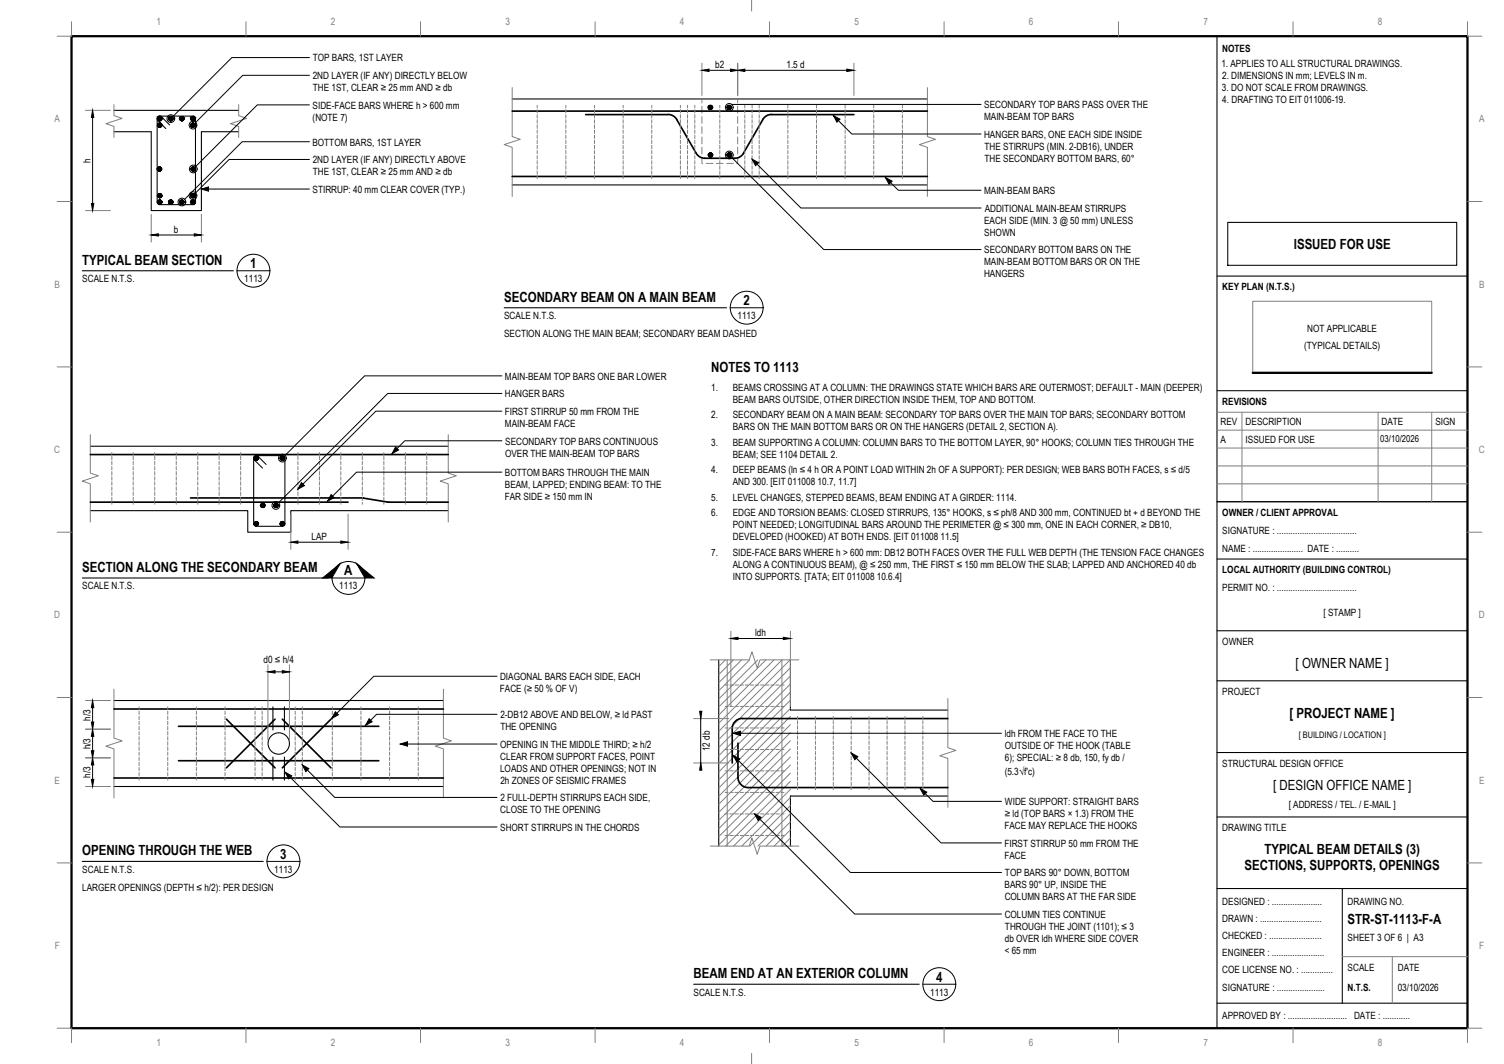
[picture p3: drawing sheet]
<svg xmlns="http://www.w3.org/2000/svg" width="420mm" height="297mm" viewBox="0 0 420 297" stroke-linecap="round" stroke-linejoin="round" font-family="sans-serif">
<defs><g id="words">
<g font-size="3.9">
<text x="361.4" y="69.5">ISSUED FOR USE</text>
<text x="23" y="73.9">TYPICAL BEAM SECTION</text>
<text x="69.9" y="74.9">1</text>
<text x="140.8" y="84.2">SECONDARY BEAM ON A MAIN BEAM</text>
<text x="207.7" y="85.2">2</text>
<text x="198.7" y="103.9">NOTES TO 1113</text>
<text x="23" y="159.6">SECTION ALONG THE SECONDARY BEAM</text>
<text x="96.2" y="160.6">A</text>
<text x="361.9" y="186.5">[ OWNER NAME ]</text>
<text x="360.3" y="200.5">[ PROJECT NAME ]</text>
<text x="355.6" y="220.5">[ DESIGN OFFICE NAME ]</text>
<text x="23" y="238.8">OPENING THROUGH THE WEB</text>
<text x="78.3" y="239.8">3</text>
<text x="353.2" y="238.4">TYPICAL BEAM DETAILS (3)</text>
<text x="347.7" y="242.8">SECTIONS, SUPPORTS, OPENINGS</text>
<text x="376.5" y="258">STR-ST-1113-F-A</text>
<text x="193.8" y="273.1">BEAM END AT AN EXTERIOR COLUMN</text>
<text x="261.5" y="274.1">4</text>
</g>
<g font-size="2.8" fill="#808080">
<text x="43.7" y="7.1">1</text>
<text x="92.5" y="7.1">2</text>
<text x="141.2" y="7.1">3</text>
<text x="189.9" y="7.1">4</text>
<text x="238.7" y="7.1">5</text>
<text x="287.4" y="7.1">6</text>
<text x="336.2" y="7.1">7</text>
<text x="384.9" y="7.1">8</text>
<text x="15.2" y="34.2">A</text>
<text x="413.2" y="34.2">A</text>
<text x="15.2" y="80.3">B</text>
<text x="413.2" y="80.3">B</text>
<text x="15.2" y="126.5">C</text>
<text x="413.1" y="126.5">C</text>
<text x="15.2" y="172.7">D</text>
<text x="413.1" y="172.7">D</text>
<text x="15.2" y="218.8">E</text>
<text x="413.2" y="218.8">E</text>
<text x="15.3" y="265">F</text>
<text x="413.3" y="265">F</text>
<text x="43.7" y="292">1</text>
<text x="92.5" y="292">2</text>
<text x="141.2" y="292">3</text>
<text x="189.9" y="292">4</text>
<text x="238.7" y="292">5</text>
<text x="287.4" y="292">6</text>
<text x="336.2" y="292">7</text>
<text x="384.9" y="292">8</text>
</g>
<g font-size="2.8">
<text x="87.4" y="17.1">TOP BARS, 1ST LAYER</text>
<text x="341.5" y="14.6">NOTES</text>
<text x="87.4" y="22">2ND LAYER (IF ANY) DIRECTLY BELOW</text>
<text x="199.8" y="19">b2</text>
<text x="219.7" y="19">1.5 d</text>
<text x="341.2" y="18.6">1. APPLIES TO ALL STRUCTURAL DRAWINGS.</text>
<text x="341.4" y="22">2. DIMENSIONS IN mm; LEVELS IN m.</text>
<text x="87.4" y="25.4">THE 1ST, CLEAR ≥ 25 mm AND ≥ db</text>
<text x="341.4" y="25.3">3. DO NOT SCALE FROM DRAWINGS.</text>
<text x="341.5" y="28.7">4. DRAFTING TO EIT 011006-19.</text>
<text x="87.3" y="30.3">SIDE-FACE BARS WHERE h &gt; 600 mm</text>
<text x="87.3" y="33.7">(NOTE 7)</text>
<text x="274.9" y="33.6">MAIN-BEAM TOP BARS</text>
<text x="275" y="30.2">SECONDARY TOP BARS PASS OVER THE</text>
<text x="87.3" y="40.6">BOTTOM BARS, 1ST LAYER</text>
<text x="274.9" y="38.4">HANGER BARS, ONE EACH SIDE INSIDE</text>
<text x="275" y="41.8">THE STIRRUPS (MIN. 2-DB16), UNDER</text>
<text x="25.3" y="45.4" transform="rotate(-90 25.3 45.4)">h</text>
<text x="87.4" y="45.5">2ND LAYER (IF ANY) DIRECTLY ABOVE</text>
<text x="275" y="45.2">THE SECONDARY BOTTOM BARS, 60°</text>
<text x="87.3" y="53.8">STIRRUP: 40 mm CLEAR COVER (TYP.)</text>
<text x="87.4" y="48.9">THE 1ST, CLEAR ≥ 25 mm AND ≥ db</text>
<text x="274.9" y="54.2">MAIN-BEAM BARS</text>
<text x="275.1" y="59.1">ADDITIONAL MAIN-BEAM STIRRUPS</text>
<text x="48.6" y="65">b</text>
<text x="274.9" y="62.5">EACH SIDE (MIN. 3 @ 50 mm) UNLESS</text>
<text x="275" y="65.9">SHOWN</text>
<text x="275" y="70.7">SECONDARY BOTTOM BARS ON THE</text>
<text x="274.9" y="74.1">MAIN-BEAM BOTTOM BARS OR ON THE</text>
<text x="274.9" y="77.5">HANGERS</text>
<text x="23" y="78.8">SCALE N.T.S.</text>
<text x="68.2" y="78.8">1113</text>
<text x="341.5" y="81.1">KEY PLAN (N.T.S.)</text>
<text x="140.8" y="89.1">SCALE N.T.S.</text>
<text x="206" y="89.1">1113</text>
<text x="140.8" y="94.1">SECTION ALONG THE MAIN BEAM; SECONDARY BEAM DASHED</text>
<text x="365.2" y="92.6">NOT APPLICABLE</text>
<text x="364.3" y="97.6">(TYPICAL DETAILS)</text>
<text x="141.1" y="105.9">MAIN-BEAM TOP BARS ONE BAR LOWER</text>
<text x="141.1" y="110.9">HANGER BARS</text>
<text x="198.7" y="109.1">1.</text>
<text x="204.7" y="109.1">BEAMS CROSSING AT A COLUMN: THE DRAWINGS STATE WHICH BARS ARE OUTERMOST; DEFAULT - MAIN (DEEPER)</text>
<text x="204.7" y="112.5">BEAM BARS OUTSIDE, OTHER DIRECTION INSIDE THEM, TOP AND BOTTOM.</text>
<text x="341.5" y="113.1">REVISIONS</text>
<text x="141" y="115.8">FIRST STIRRUP 50 mm FROM THE</text>
<text x="141.1" y="119.2">MAIN-BEAM FACE</text>
<text x="198.7" y="116.8">2.</text>
<text x="204.7" y="116.8">SECONDARY BEAM ON A MAIN BEAM: SECONDARY TOP BARS OVER THE MAIN TOP BARS; SECONDARY BOTTOM</text>
<text x="341" y="118.6">REV</text>
<text x="348" y="118.6">DESCRIPTION</text>
<text x="386" y="118.6">DATE</text>
<text x="401" y="118.6">SIGN</text>
<text x="141.1" y="124.1">SECONDARY TOP BARS CONTINUOUS</text>
<text x="198.7" y="124.5">3.</text>
<text x="204.7" y="120.1">BARS ON THE MAIN BOTTOM BARS OR ON THE HANGERS (DETAIL 2, SECTION A).</text>
<text x="204.7" y="124.5">BEAM SUPPORTING A COLUMN: COLUMN BARS TO THE BOTTOM LAYER, 90° HOOKS; COLUMN TIES THROUGH THE</text>
<text x="341" y="123.6">A</text>
<text x="348" y="123.6">ISSUED FOR USE</text>
<text x="141.1" y="127.5">OVER THE MAIN-BEAM TOP BARS</text>
<text x="204.7" y="127.8">BEAM; SEE 1104 DETAIL 2.</text>
<text x="141.1" y="132.9">BOTTOM BARS THROUGH THE MAIN</text>
<text x="141.1" y="136.2">BEAM, LAPPED; ENDING BEAM: TO THE</text>
<text x="198.7" y="132.2">4.</text>
<text x="204.7" y="132.2">DEEP BEAMS (ln ≤ 4 h OR A POINT LOAD WITHIN 2h OF A SUPPORT): PER DESIGN; WEB BARS BOTH FACES, s ≤ d/5</text>
<text x="204.7" y="135.5">AND 300. [EIT 011008 10.7, 11.7]</text>
<text x="141" y="139.6">FAR SIDE ≥ 150 mm IN</text>
<text x="198.7" y="139.8">5.</text>
<text x="204.7" y="139.8">LEVEL CHANGES, STEPPED BEAMS, BEAM ENDING AT A GIRDER: 1114.</text>
<text x="198.7" y="144.1">6.</text>
<text x="204.7" y="144.1">EDGE AND TORSION BEAMS: CLOSED STIRRUPS, 135° HOOKS, s ≤ ph/8 AND 300 mm, CONTINUED bt + d BEYOND THE</text>
<text x="204.7" y="147.5">POINT NEEDED; LONGITUDINAL BARS AROUND THE PERIMETER @ ≤ 300 mm, ONE IN EACH CORNER, ≥ DB10,</text>
<text x="341.5" y="144.1">OWNER / CLIENT APPROVAL</text>
<text x="341.5" y="149.1">SIGNATURE : ...................................</text>
<text x="87" y="150.8">LAP</text>
<text x="198.7" y="155.1">7.</text>
<text x="204.7" y="150.8">DEVELOPED (HOOKED) AT BOTH ENDS. [EIT 011008 11.5]</text>
<text x="204.7" y="155.1">SIDE-FACE BARS WHERE h &gt; 600 mm: DB12 BOTH FACES OVER THE FULL WEB DEPTH (THE TENSION FACE CHANGES</text>
<text x="341.5" y="154.1">NAME : ...................... DATE : ..........</text>
<text x="204.7" y="158.5">ALONG A CONTINUOUS BEAM), @ ≤ 250 mm, THE FIRST ≤ 150 mm BELOW THE SLAB; LAPPED AND ANCHORED 40 db</text>
<text x="204.7" y="161.8">INTO SUPPORTS. [TATA; EIT 011008 10.6.4]</text>
<text x="341.5" y="160.1">LOCAL AUTHORITY (BUILDING CONTROL)</text>
<text x="23" y="164.5">SCALE N.T.S.</text>
<text x="94.8" y="164.5">1113</text>
<text x="341.5" y="165.1">PERMIT NO. : ...................................</text>
<text x="369.7" y="172.1">[ STAMP ]</text>
<text x="210.9" y="177.6">ldh</text>
<text x="73.6" y="185">d0 ≤ h/4</text>
<text x="341.5" y="180.1">OWNER</text>
<text x="139.7" y="189.8">DIAGONAL BARS EACH SIDE, EACH</text>
<text x="139.7" y="193.2">FACE (≥ 50 % OF V)</text>
<text x="341.5" y="194.1">PROJECT</text>
<text x="25.3" y="201.2" transform="rotate(-90 25.3 201.2)">h/3</text>
<text x="139.8" y="200.5">2-DB12 ABOVE AND BELOW, ≥ ld PAST</text>
<text x="139.8" y="203.8">THE OPENING</text>
<text x="25.3" y="209.2" transform="rotate(-90 25.3 209.2)">h/3</text>
<text x="139.7" y="208.7">OPENING IN THE MIDDLE THIRD; ≥ h/2</text>
<text x="198.3" y="209.7" transform="rotate(-90 198.3 209.7)">12 db</text>
<text x="280.7" y="205.8">ldh FROM THE FACE TO THE</text>
<text x="280.7" y="209.1">OUTSIDE OF THE HOOK (TABLE</text>
<text x="139.7" y="215.5">LOADS AND OTHER OPENINGS; NOT IN</text>
<text x="139.7" y="212.1">CLEAR FROM SUPPORT FACES, POINT</text>
<text x="280.7" y="212.5">6); SPECIAL: ≥ 8 db, 150, fy db /</text>
<text x="341.5" y="214.1">STRUCTURAL DESIGN OFFICE</text>
<text x="25.3" y="217.2" transform="rotate(-90 25.3 217.2)">h/3</text>
<text x="139.8" y="218.8">2h ZONES OF SEISMIC FRAMES</text>
<text x="280.7" y="216.4">(5.3√f'c)</text>
<text x="139.7" y="227">CLOSE TO THE OPENING</text>
<text x="139.8" y="223.7">2 FULL-DEPTH STIRRUPS EACH SIDE,</text>
<text x="280.8" y="224.8">WIDE SUPPORT: STRAIGHT BARS</text>
<text x="360" y="225.6">[ ADDRESS / TEL. / E-MAIL ]</text>
<text x="139.7" y="231.9">SHORT STIRRUPS IN THE CHORDS</text>
<text x="280.6" y="231.5">FACE MAY REPLACE THE HOOKS</text>
<text x="280.7" y="228.1">≥ ld (TOP BARS × 1.3) FROM THE</text>
<text x="341.5" y="232.1">DRAWING TITLE</text>
<text x="280.6" y="236.4">FIRST STIRRUP 50 mm FROM THE</text>
<text x="280.6" y="239.7">FACE</text>
<text x="23" y="243.7">SCALE N.T.S.</text>
<text x="76.6" y="243.7">1113</text>
<text x="280.8" y="244.6">TOP BARS 90° DOWN, BOTTOM</text>
<text x="23" y="248.7">LARGER OPENINGS (DEPTH ≤ h/2): PER DESIGN</text>
<text x="280.6" y="248">BARS 90° UP, INSIDE THE</text>
<text x="280.7" y="251.4">COLUMN BARS AT THE FAR SIDE</text>
<text x="280.7" y="256.2">COLUMN TIES CONTINUE</text>
<text x="341.5" y="252.5">DESIGNED : ......................</text>
<text x="341.5" y="257.4">DRAWN : ...........................</text>
<text x="376.5" y="252.5">DRAWING NO.</text>
<text x="280.7" y="263">db OVER ldh WHERE SIDE COVER</text>
<text x="280.8" y="259.6">THROUGH THE JOINT (1101); ≤ 3</text>
<text x="341.5" y="262.2">CHECKED : .......................</text>
<text x="376.5" y="262.6">SHEET 3 OF 6 | A3</text>
<text x="280.7" y="266.3">&lt; 65 mm</text>
<text x="341.5" y="267">ENGINEER : .......................</text>
<text x="341.5" y="271.8">COE LICENSE NO. : ..............</text>
<text x="376.5" y="271">SCALE</text>
<text x="390.5" y="271">DATE</text>
<text x="193.8" y="278">SCALE N.T.S.</text>
<text x="259.8" y="278">1113</text>
<text x="341.5" y="276.5">SIGNATURE : .....................</text>
<text x="376.5" y="276.5">N.T.S.</text>
<text x="390.5" y="276.5">03/10/2026</text>
<text x="341.5" y="284.6">APPROVED BY : .......................... DATE : ............</text>
</g>
<text font-size="2.7" x="385.6" y="123.5">03/10/2026</text>
<text font-size="2.5" x="362.8" y="206">[ BUILDING / LOCATION ]</text>
</g></defs>
<!-- layer: S-CONC -->
<g fill="none" stroke="#000" stroke-width=".3">
<path d="M31.8 36.8h10.4v22h14.1v-22h10.4M31.8 30.8h34.9M143.1 27.6h116M143.1 51.6h116M25.2 124.6h100M25.2 142.6h44v6h12v-6h44M31.8 195.6h92.1M200.8 184.2v52M220.8 184.2v14h44M31.8 219.6h92.1M264.8 222.2h-44v14"/>
<circle cx="77.9" cy="207.6" r="2.98"/>
</g>
<!-- layer: S-BREAK -->
<path d="M31.8 29.2v3.1l2.3 .7-4.5 1.5 2.2 .8v3.1M66.7 29.2v3.1l2.2 .7-4.5 1.5 2.3 .8v3.1M143.1 24.5v13.6l2.2 .8-4.5 1.5 2.3 .7v13.7M259.1 24.5v13.6l2.2 .8-4.5 1.5 2.3 .7v13.7M25.2 121.4v10.7l2.3 .7-4.5 1.5 2.2 .8v10.6M125.2 121.4v10.7l2.3 .7-4.5 1.5 2.2 .8v10.6M31.8 192.4v13.7l2.3 .7-4.5 1.5 2.2 .8v13.7M123.9 192.4v13.7l2.2 .7-4.5 1.5 2.3 .8v13.7M198.4 184.2h10.9l.8-2.2 1.4 4.5 .8-2.3h10.9M264.8 195v13.7l2.2 .8-4.4 1.5 2.2 .7v13.7M198.4 236.2h10.9l.8-2.2 1.4 4.5 .8-2.3h10.9" fill="none" stroke="#808080" stroke-width=".28"/>
<!-- layer: S-REBR-SEC -->
<g fill="none" stroke="#000" stroke-width=".3">
<path d="M44.6 32.4h9.3M44.6 32.4a.74 .74 0 0 0-.6 .4 .74 .74 0 0 0 .1 .8l2.2 2.3M45.1 32.6l2.3 2.3M45.2 32.6a.74 .74 0 0 0-.8-.2 .74 .74 0 0 0-.5 .7v23.3M53.9 32.4a.74 .74 0 0 1 .8 .7M54.6 33.1v23.3M43.9 56.4a.74 .74 0 0 0 .7 .7h9.3a.74 .74 0 0 0 .8-.7M70.9 127.9v18.3a.74 .74 0 0 0 .7 .7h7.3M72.1 127.4l2.2 2.3M72.1 127.4a.74 .74 0 0 0-.8-.2 .74 .74 0 0 0-.4 .7M78.9 127.2h-7.3a.74 .74 0 0 0-.7 .4 .74 .74 0 0 0 .2 .8l2.2 2.3M78.9 127.2a.74 .74 0 0 1 .7 .7"/>
<path d="M79.6 127.9v18.3a.74 .74 0 0 1-.7 .7M76.2 197.3v6.5M79.5 197.3v6.5M76.2 211.4v6.4M79.5 211.4v6.4"/>
</g>
<!-- layer: S-REBR -->
<g fill="#000" stroke="#000" stroke-width=".28">
<path d="M44.1 33.4h1zM44.1 34.8h1zM44.2 32.9h.9zM44.3 33.6h.6zM44.4 32.7h.5zM44.4 33.7h.4zM44.4 32.6h.4zM44.5 35.5h.2zM44.5 33.7h.2zM44.5 34.4h.2zM44.5 32.6h.2zM47.4 33.6h.6z"/>
<path d="M47.5 32.7h.5zM47.6 33.7h.2zM47.6 32.6h.2zM50.7 33.7h.2zM50.7 32.6h.2zM53.3 35.1h1.1zM53.4 34.7h1zM53.6 35.4h.6zM53.6 34.5h.6zM53.7 35.5h.4zM53.7 34.4h.4zM53.8 33.7h.2z"/>
<path d="M53.8 35.5h.2zM53.8 32.6h.2zM203.2 30.2h1zM203.2 30.3h1zM203.3 29.7h.9zM203.3 29.6h.8zM203.4 29.6h.7zM203.4 30.5h.6zM203.5 29.5h.5zM203.5 30.5h.4zM203.6 29.4h.2zM44.1 56.6h1z"/>
<path d="M44.3 47.7h.4zM44.4 56h.5zM44.4 54.1h.5zM44.4 55.9h.4zM44.4 47.7h.2zM44.5 55.9h.2zM44.5 57h.2zM44.5 54.1h.2zM44.5 55.2h.2zM47.2 56.6h1zM47.5 56h.5zM47.6 55.9h.2z"/>
<path d="M47.6 57h.2zM50.3 56.3h1.1zM50.6 56.9h.4zM50.7 57h.2zM53.3 54.8h1.1zM53.4 56.3h1zM53.4 56.7h1zM53.4 54.4h1zM53.4 47.4h1.1zM53.5 47h1zM53.6 56.9h.6zM53.6 55.1h.6z"/>
<path d="M53.7 56.9h.4zM53.7 55.1h.4zM53.7 54.1h.4zM53.8 47.7h.4zM53.8 57h.2zM53.8 55.2h.2zM53.9 47.7h.2zM197.9 43.5h1.1zM198 43.1h1zM198 43.5h.9zM198 43h.9zM203.2 43.4h1.1z"/>
<path d="M203.2 43.2h1.1zM203.3 42.9h.8zM203.4 42.9h.7zM203.6 43.8h.2zM203.6 42.7h.2zM71.1 127.8h1zM71.4 128.4h.4zM71.5 128.5h.2zM78.3 128.1h1.1zM78.8 128.5h.2zM71 146.3h1.1zM71.4 146.7h.4z"/>
<path d="M71.4 145.7h.4zM71.5 146.8h.2zM76.5 141.3h1.1zM78.4 146h1zM78.8 146.8h.2z"/>
<path d="M44.5 34.4h.2zM44.5 34.4h.2z"/>
<path d="M44.5 32.6h.2zM44.5 32.6h.2z"/>
<path d="M44.5 33.7h.2zM44.5 33.7h.2z"/>
<path d="M44.5 33.7h.2zM44.5 33.7h.2z"/>
<path d="M44.5 32.6h.2zM44.5 32.6h.2z"/>
<path d="M44.5 32.6h.3zM44.4 32.6h.4zM44.4 32.6h.4z"/>
<path d="M44.5 34.4h.2zM44.5 34.4h.2z"/>
<path d="M44.5 34.4h.3zM44.4 34.4h.4z"/>
<path d="M44.5 35.5h.2zM44.5 35.5h.2zM44.5 35.5h.2z"/>
<path d="M44.4 33.7h.4zM44.4 33.7h.3z"/>
<path d="M44.4 34.4h.4zM44.4 34.4h.4z"/>
<path d="M44.4 35.5h.4zM44.4 35.5h.4z"/>
<path d="M44.4 35.5h.4zM44.4 35.5h.4z"/>
<path d="M44.4 35.5h.4zM44.4 35.5h.3z"/>
<path d="M44.4 32.6h.4zM44.4 32.6h.4z"/>
<path d="M44.4 32.6l.5 .1zM44.4 32.6l.5 .1zM44.3 32.7h.6z"/>
<path d="M44.4 33.6h.4zM44.4 33.6l.4 .1zM44.4 33.7h.4z"/>
<path d="M44.4 34.4h.4zM44.4 34.4h.4z"/>
<path d="M44.4 34.4h.5zM44.4 34.4h.5z"/>
<path d="M44.4 33.6h.5zM44.4 33.6h.4z"/>
<path d="M44.4 34.4l.5 .1zM44.3 34.5h.6z"/>
<path d="M44.3 35.4h.6zM44.3 35.4h.6z"/>
<path d="M44.3 35.4h.6zM44.3 35.4h.6z"/>
<path d="M44.4 35.4h.5zM44.4 35.4l.4 .1z"/>
<path d="M44.3 32.7h.6zM44.3 32.7h.6z"/>
<path d="M44.3 32.7h.7zM44.3 32.7h.7zM44.3 32.7h.7zM44.3 32.7h.7z"/>
<path d="M44.3 33.6h.6zM44.3 33.6h.6zM44.3 33.6h.6z"/>
<path d="M44.3 34.5h.6zM44.3 34.5h.6z"/>
<path d="M44.3 34.5h.7zM44.3 34.5h.7z"/>
<path d="M44.3 32.7l.7 .1zM44.2 32.8h.8zM44.2 32.8h.8zM44.2 32.8h.8z"/>
<path d="M44.3 33.6h.7zM44.3 33.6h.7z"/>
<path d="M44.3 33.6h.7zM44.3 33.6h.6z"/>
<path d="M44.3 34.5h.7zM44.3 34.5h.7z"/>
<path d="M44.3 34.5h.7zM44.2 34.5h.8z"/>
<path d="M44.3 35.4h.7zM44.3 35.4h.6z"/>
<path d="M44.2 32.8h.8zM44.2 32.8h.8zM44.2 32.8h.8zM44.2 32.8h.8z"/>
<path d="M44.2 33.5l.8 .1zM44.2 33.5l.8 .1z"/>
<path d="M44.2 33.6h.8zM44.2 33.6h.8z"/>
<path d="M44.2 34.5l.8 .1zM44.2 34.5l.8 .1z"/>
<path d="M44.2 34.6h.8zM44.2 34.6h.8z"/>
<path d="M44.2 35.3h.8zM44.2 35.3l.8 .1zM44.3 35.4h.7zM44.3 35.4h.7z"/>
<path d="M44.2 32.8h.9zM44.2 32.8h.9z"/>
<path d="M44.2 33.5h.8zM44.2 33.5h.8z"/>
<path d="M44.2 33.5h.8zM44.2 33.5h.8z"/>
<path d="M44.2 34.6h.8zM44.2 34.6h.8z"/>
<path d="M44.2 34.6h.9zM44.2 34.6h.9z"/>
<path d="M44.2 35.3h.8zM44.2 35.3h.8zM44.2 35.3h.8zM44.2 35.3h.8z"/>
<path d="M44.2 32.8l.9 .1zM44.2 32.8l.9 .1zM44.1 32.9h1z"/>
<path d="M44.1 32.9h1zM44.1 32.9h1zM44.1 32.9h1zM44.1 32.9h1z"/>
<path d="M44.2 33.4l.9 .1zM44.2 33.4l.9 .1z"/>
<path d="M44.2 33.5h.9zM44.2 33.5h.8z"/>
<path d="M44.2 34.6l.9 .1zM44.2 34.6l.9 .1z"/>
<path d="M44.2 34.7h.9zM44.2 34.7h.9z"/>
<path d="M44.1 35.2h1zM44.1 35.2h1zM44.2 35.2h.9zM44.2 35.2h.9z"/>
<path d="M44.2 35.2h.9zM44.2 35.2l.8 .1zM44.2 35.3h.8zM44.2 35.3h.8z"/>
<path d="M44.1 32.9l1 .1zM44.1 32.9l1 .1z"/>
<path d="M44.1 33h1zM44.1 33h1z"/>
<path d="M44.1 33h1.1zM44.1 33h1.1zM44.1 33h1.1zM44.1 33h1.1z"/>
<path d="M44.1 33.3h1zM44.1 33.3h1zM44.1 33.3h1zM44.1 33.3h1z"/>
<path d="M44.1 33.3l1 .1zM44.1 33.3l1 .1z"/>
<path d="M44.1 33.4h1zM44.1 33.4h1zM44.1 33.4h1z"/>
<path d="M44.1 34.7h1zM44.1 34.7h1z"/>
<path d="M44.1 34.7h1zM44.1 34.7h1z"/>
<path d="M44.1 34.7l1 .1zM44.1 34.7l1 .1zM44.1 34.8h1z"/>
<path d="M44.1 34.8h1.1zM44.1 34.8h1.1z"/>
<path d="M44.1 35.1h1zM44.1 35.1h1.1z"/>
<path d="M44.1 35.1h1zM44.1 35.1h1z"/>
<path d="M44.1 35.1l1 .1zM44.1 35.1l1 .1zM44.1 35.2h1zM44.1 35.2h1z"/>
<path d="M44.1 35.2h1zM44.1 35.2h1z"/>
<path d="M44.1 33l1.1 .1zM44.1 33l1.1 .1z"/>
<path d="M44.1 33.1h1.1zM44.1 33.1h1.1zM44.1 33.1h1.1zM44.1 33.1h1.1z"/>
<path d="M44.1 33.1l1.1 .1zM44.1 33.1l1.1 .1z"/>
<path d="M44.1 33.2h1.1zM44.1 33.2h1.1zM44.1 33.2h1.1zM44.1 33.2h1.1z"/>
<path d="M44.1 33.2l1.1 .1zM44.1 33.2l1.1 .1z"/>
<path d="M44.1 33.3h1.1zM44.1 33.3h1z"/>
<path d="M44.1 34.8l1.1 .1zM44.1 34.8l1.1 .1zM44.1 34.9h1.1zM44.1 34.9h1.1z"/>
<path d="M44.1 34.9h1.1zM44.1 34.9h1.1z"/>
<path d="M44.1 34.9l1.1 .1zM44.1 34.9l1.1 .1z"/>
<path d="M44.1 35h1.1zM44.1 35h1.1zM44.1 35h1.1zM44.1 35h1.1z"/>
<path d="M44.1 35h1.1zM44.1 35h1.1z"/>
<path d="M44.1 35l1.1 .1zM44.1 35l1.1 .1z"/>
<path d="M47.6 32.6h.2zM47.6 32.6h.2z"/>
<path d="M47.6 33.7h.2zM47.6 33.7h.2z"/>
<path d="M47.6 33.7h.2zM47.6 33.7h.2z"/>
<path d="M47.6 32.6h.2zM47.6 32.6h.2z"/>
<path d="M47.6 32.6h.3zM47.5 32.6h.4z"/>
<path d="M47.5 32.6h.4zM47.5 32.6h.4zM47.5 32.6h.4zM47.5 32.6h.4z"/>
<path d="M47.5 33.7h.4zM47.5 33.7h.3z"/>
<path d="M47.5 32.6l.5 .1zM47.5 32.6l.5 .1zM47.4 32.7h.6z"/>
<path d="M47.5 33.6l.4 .1zM47.5 33.6l.4 .1z"/>
<path d="M47.5 33.7h.4zM47.5 33.7h.4z"/>
<path d="M47.5 33.6h.5zM47.5 33.6h.4z"/>
<path d="M47.4 32.7h.6zM47.4 32.7h.6z"/>
<path d="M47.4 32.7h.6zM47.4 32.7h.6zM47.4 32.7h.6zM47.4 32.7h.6z"/>
<path d="M47.4 33.6h.6zM47.4 33.6h.6zM47.4 33.6h.6z"/>
<path d="M47.4 32.7l.7 .1zM47.4 32.7l.7 .1zM47.3 32.8h.8zM47.3 32.8h.8z"/>
<path d="M47.4 33.6h.6zM47.4 33.6h.6z"/>
<path d="M47.4 33.6h.6zM47.4 33.6h.6z"/>
<path d="M47.3 32.8h.8zM47.3 32.8h.8zM47.3 32.8h.8zM47.3 32.8h.8z"/>
<path d="M47.3 33.5l.8 .1zM47.3 33.5l.8 .1z"/>
<path d="M47.3 33.6h.8zM47.3 33.6h.7z"/>
<path d="M47.3 32.8h.9zM47.2 32.8h1z"/>
<path d="M47.3 33.5h.8zM47.3 33.5h.8z"/>
<path d="M47.3 33.5h.8zM47.3 33.5h.8z"/>
<path d="M47.2 32.8l1 .1zM47.2 32.8l1 .1zM47.2 32.9h1zM47.2 32.9h1z"/>
<path d="M47.2 32.9h1zM47.2 32.9h1zM47.2 32.9h1zM47.2 32.9h1z"/>
<path d="M47.2 33.4l1 .1zM47.2 33.4l1 .1z"/>
<path d="M47.2 33.5h1zM47.2 33.5h.9z"/>
<path d="M47.2 32.9l1 .1zM47.2 32.9l1 .1z"/>
<path d="M47.2 33h1zM47.2 33h1z"/>
<path d="M47.2 33h1.1zM47.2 33h1.1zM47.2 33h1.1zM47.2 33h1.1z"/>
<path d="M47.2 33.3h1zM47.2 33.3h1zM47.2 33.3h1zM47.2 33.3h1z"/>
<path d="M47.2 33.3l1 .1zM47.2 33.3l1 .1z"/>
<path d="M47.2 33.4h1zM47.2 33.4h1zM47.2 33.4h1zM47.2 33.4h1z"/>
<path d="M47.2 33l1.1 .1zM47.2 33l1.1 .1z"/>
<path d="M47.2 33.1h1.1zM47.2 33.1h1.1zM47.2 33.1h1.1zM47.2 33.1h1.1z"/>
<path d="M47.2 33.1l1.1 .1zM47.2 33.1l1.1 .1z"/>
<path d="M47.2 33.2h1.1zM47.2 33.2h1.1zM47.2 33.2h1.1zM47.2 33.2h1.1z"/>
<path d="M47.2 33.2l1.1 .1zM47.2 33.2l1.1 .1z"/>
<path d="M47.2 33.3h1.1zM47.2 33.3h1z"/>
<path d="M50.7 32.6h.2zM50.7 32.6h.2z"/>
<path d="M50.7 32.6h.2zM50.7 32.6h.2z"/>
<path d="M50.7 32.6h.3zM50.6 32.6h.4z"/>
<path d="M50.7 33.7h.2zM50.7 33.7h.2zM50.7 33.7h.2zM50.7 33.7h.2z"/>
<path d="M50.6 33.7h.4zM50.6 33.7h.4z"/>
<path d="M50.6 33.7h.4zM50.6 33.7h.3z"/>
<path d="M50.6 32.6h.4zM50.6 32.6h.4z"/>
<path d="M50.6 32.6h.4zM50.6 32.6h.4z"/>
<path d="M50.6 32.6l.5 .1zM50.6 32.6l.5 .1zM50.5 32.7h.6zM50.5 32.7h.6z"/>
<path d="M50.6 33.6l.4 .1zM50.6 33.6l.4 .1z"/>
<path d="M50.5 32.7h.6zM50.5 32.7h.6z"/>
<path d="M50.5 33.6h.6zM50.5 33.6h.5z"/>
<path d="M50.5 32.7h.6zM50.5 32.7h.6zM50.5 32.7h.6zM50.5 32.7h.6z"/>
<path d="M50.5 33.6h.6zM50.5 33.6h.6zM50.5 33.6h.6zM50.5 33.6h.6z"/>
<path d="M50.5 32.7l.7 .1zM50.4 32.8h.8zM50.4 32.8h.8zM50.4 32.8h.8z"/>
<path d="M50.5 33.6h.6zM50.5 33.6h.6z"/>
<path d="M50.5 33.6h.6zM50.5 33.6h.6z"/>
<path d="M50.4 32.8h.8zM50.4 32.8h.8zM50.4 32.8h.8zM50.4 32.8h.8z"/>
<path d="M50.4 33.5l.8 .1zM50.4 33.5l.8 .1z"/>
<path d="M50.4 33.6h.8zM50.4 33.6h.7z"/>
<path d="M50.4 32.8h.9zM50.4 32.8h.9z"/>
<path d="M50.4 33.5h.8zM50.4 33.5h.8z"/>
<path d="M50.4 33.5h.8zM50.4 33.5h.8z"/>
<path d="M50.3 32.8l1 .1zM50.3 32.8l1 .1zM50.3 32.9h1zM50.3 32.9h1z"/>
<path d="M50.3 32.9h1zM50.3 32.9h1zM50.3 32.9h1zM50.3 32.9h1z"/>
<path d="M50.3 33.4l1 .1zM50.3 33.4l1 .1z"/>
<path d="M50.3 33.5h1zM50.3 33.5h.9z"/>
<path d="M50.3 32.9l1 .1zM50.3 32.9l1 .1z"/>
<path d="M50.3 33h1.1zM50.3 33h1.1z"/>
<path d="M50.3 33.3l1 .1zM50.3 33.3l1 .1z"/>
<path d="M50.3 33.4h1zM50.3 33.4h1zM50.3 33.4h1zM50.3 33.4h1z"/>
<path d="M50.3 33h1.1zM50.2 33h1.2zM50.2 33h1.2zM50.2 33h1.2z"/>
<path d="M50.2 33l1.2 .1zM50.2 33l1.2 .1z"/>
<path d="M50.2 33.1h1.2zM50.2 33.1h1.2zM50.2 33.1h1.2zM50.2 33.1h1.2z"/>
<path d="M50.2 33.1l1.2 .1zM50.2 33.1l1.2 .1z"/>
<path d="M50.2 33.2h1.2zM50.2 33.2h1.2zM50.2 33.2h1.2zM50.2 33.2h1.2z"/>
<path d="M50.2 33.2l1.2 .1zM50.2 33.2l1.2 .1z"/>
<path d="M50.2 33.3h1.2zM50.2 33.3h1.2z"/>
<path d="M50.3 33.3h1.1zM50.3 33.3h1zM50.3 33.3h1zM50.3 33.3h1z"/>
<path d="M53.8 34.4h.2zM53.8 34.4h.2zM53.8 34.4h.2z"/>
<path d="M53.8 32.6h.2zM53.8 32.6h.2z"/>
<path d="M53.8 32.6h.2zM53.8 32.6h.2z"/>
<path d="M53.8 34.4h.2zM53.8 34.4h.2z"/>
<path d="M53.8 32.6h.3zM53.7 32.6h.4z"/>
<path d="M53.8 33.7h.2zM53.8 33.7h.2zM53.8 33.7h.2zM53.8 33.7h.2z"/>
<path d="M53.8 34.4h.3zM53.7 34.4h.4z"/>
<path d="M53.8 35.5h.2zM53.8 35.5h.2zM53.8 35.5h.2zM53.8 35.5h.2z"/>
<path d="M53.7 33.7h.4zM53.7 33.7h.4z"/>
<path d="M53.7 33.7h.4zM53.7 33.7h.3z"/>
<path d="M53.7 34.4h.4zM53.7 34.4h.4zM53.7 34.4h.4z"/>
<path d="M53.7 35.5h.4zM53.7 35.5h.4z"/>
<path d="M53.7 35.5h.4zM53.7 35.5h.3z"/>
<path d="M53.7 32.6h.4zM53.7 32.6h.4z"/>
<path d="M53.7 32.6h.4zM53.7 32.6h.4z"/>
<path d="M53.7 32.6l.4 .1zM53.7 32.6l.4 .1z"/>
<path d="M53.7 33.6l.4 .1zM53.7 33.6l.4 .1z"/>
<path d="M53.7 34.4h.4zM53.6 34.4h.5z"/>
<path d="M53.6 33.6h.5zM53.6 33.6h.6z"/>
<path d="M53.6 33.6h.5zM53.6 33.6h.5z"/>
<path d="M53.6 34.4l.6 .1zM53.6 34.4l.6 .1zM53.6 34.5h.6z"/>
<path d="M53.6 35.4h.5zM53.6 35.4h.6z"/>
<path d="M53.6 35.4h.5zM53.6 35.4l.5 .1zM53.7 35.5h.4z"/>
<path d="M53.6 32.7h.6zM53.6 32.7h.6z"/>
<path d="M53.6 32.7h.6zM53.6 32.7h.6z"/>
<path d="M53.6 32.7h.6zM53.6 32.7h.6zM53.6 32.7h.6zM53.6 32.7h.6z"/>
<path d="M53.6 33.6h.6zM53.6 33.6h.6z"/>
<path d="M53.6 34.5h.6zM53.6 34.5h.6z"/>
<path d="M53.6 32.7l.7 .1zM53.6 32.7l.7 .1zM53.5 32.8h.8zM53.5 32.8h.8z"/>
<path d="M53.6 33.6h.6zM53.6 33.6h.6z"/>
<path d="M53.6 33.6h.6zM53.6 33.6h.6z"/>
<path d="M53.6 34.5h.6zM53.6 34.5h.6z"/>
<path d="M53.6 34.5h.7zM53.5 34.5h.8z"/>
<path d="M53.6 35.4h.6zM53.6 35.4h.6zM53.6 35.4h.6z"/>
<path d="M53.5 32.8h.8zM53.5 32.8h.8zM53.5 32.8h.8zM53.5 32.8h.8z"/>
<path d="M53.5 33.5l.8 .1zM53.5 33.5l.8 .1z"/>
<path d="M53.5 33.6h.8zM53.5 33.6h.7z"/>
<path d="M53.5 34.5l.8 .1zM53.5 34.5l.8 .1z"/>
<path d="M53.5 34.6h.8zM53.5 34.6h.8z"/>
<path d="M53.5 35.3h.8zM53.5 35.3l.7 .1zM53.6 35.4h.6zM53.6 35.4h.6z"/>
<path d="M53.5 32.8h.9zM53.4 32.8h1z"/>
<path d="M53.5 33.5h.8zM53.5 33.5h.8z"/>
<path d="M53.5 33.5h.8zM53.5 33.5h.8z"/>
<path d="M53.5 34.6h.8zM53.5 34.6h.8z"/>
<path d="M53.5 34.6h.9zM53.4 34.6h1z"/>
<path d="M53.5 35.3h.8zM53.5 35.3h.8zM53.5 35.3h.8zM53.5 35.3h.8z"/>
<path d="M53.4 32.8l1 .1zM53.4 32.8l1 .1z"/>
<path d="M53.4 33.4h1zM53.4 33.4h1z"/>
<path d="M53.4 33.4l1 .1zM53.4 33.4l1 .1z"/>
<path d="M53.4 33.5h1zM53.4 33.5h.9z"/>
<path d="M53.4 34.6l1 .1zM53.4 34.6l1 .1z"/>
<path d="M53.4 34.7h1zM53.4 34.7h1zM53.4 34.7h1z"/>
<path d="M53.4 35.2h1zM53.4 35.2l.9 .1zM53.5 35.3h.8zM53.5 35.3h.8z"/>
<path d="M53.4 32.9h1zM53.4 32.9h1z"/>
<path d="M53.4 32.9h1zM53.4 32.9h1zM53.4 32.9h1zM53.4 32.9h1z"/>
<path d="M53.4 32.9l1 .1zM53.4 32.9l1 .1z"/>
<path d="M53.4 33h1zM53.4 33h1z"/>
<path d="M53.4 33.3l1 .1zM53.4 33.3l1 .1z"/>
<path d="M53.4 33.4h1zM53.4 33.4h1z"/>
<path d="M53.4 34.7h1zM53.4 34.7h1z"/>
<path d="M53.4 34.7l1 .1zM53.4 34.7l1 .1z"/>
<path d="M53.4 35.1l1 .1zM53.4 35.1l1 .1zM53.4 35.2h1zM53.4 35.2h1z"/>
<path d="M53.4 35.2h1zM53.4 35.2h1z"/>
<path d="M53.4 35.2h1zM53.4 35.2h1zM53.4 35.2h1zM53.4 35.2h1z"/>
<path d="M53.4 33h1zM53.4 33h1zM53.3 33h1.1zM53.3 33h1.1z"/>
<path d="M53.3 33l1.1 .1zM53.3 33l1.1 .1z"/>
<path d="M53.3 33.1h1.1zM53.3 33.1h1.1zM53.3 33.1h1.1zM53.3 33.1h1.1z"/>
<path d="M53.3 33.1l1.1 .1zM53.3 33.1l1.1 .1z"/>
<path d="M53.3 33.2h1.1zM53.3 33.2h1.1zM53.3 33.2h1.1zM53.3 33.2h1.1z"/>
<path d="M53.3 33.2l1.1 .1zM53.3 33.2l1.1 .1z"/>
<path d="M53.3 33.3h1.1zM53.3 33.3h1.1z"/>
<path d="M53.4 33.3h1zM53.4 33.3h1zM53.4 33.3h1zM53.4 33.3h1z"/>
<path d="M53.4 34.8h1zM53.4 34.8h1z"/>
<path d="M53.4 34.8h1zM53.4 34.8h1z"/>
<path d="M53.3 34.8l1.1 .1zM53.3 34.8l1.1 .1zM53.3 34.9h1.1zM53.3 34.9h1.1z"/>
<path d="M53.3 34.9h1.1zM53.3 34.9h1.1z"/>
<path d="M53.3 34.9l1.1 .1zM53.3 34.9l1.1 .1z"/>
<path d="M53.3 35h1.1zM53.3 35h1.1zM53.3 35h1.1zM53.3 35h1.1z"/>
<path d="M53.3 35h1.1zM53.3 35h1.1z"/>
<path d="M53.3 35l1.1 .1zM53.3 35l1.1 .1zM53.3 35.1h1.1z"/>
<path d="M53.4 35.1h1zM53.4 35.1h1z"/>
<path d="M198.4 29.4h.1zM198.3 29.4h.2z"/>
<path d="M198.3 29.4h.3zM198.3 29.4h.3z"/>
<path d="M198.3 30.6h.2zM198.3 30.6h.2z"/>
<path d="M198.3 29.4l.3 .1zM198.3 29.4l.3 .1z"/>
<path d="M198.3 29.5h.3zM198.2 29.5h.4z"/>
<path d="M198.3 30.5h.3zM198.3 30.5l.2 .1z"/>
<path d="M198.2 29.5h.5zM198.2 29.5h.5zM198.2 29.5h.5zM198.2 29.5h.5z"/>
<path d="M198.2 30.5h.4zM198.2 30.5h.4zM198.3 30.5h.3zM198.3 30.5h.3z"/>
<path d="M198.2 29.5h.5zM198.2 29.5h.5z"/>
<path d="M198.2 30.5h.5zM198.2 30.5h.5z"/>
<path d="M198.2 30.5h.5zM198.2 30.5h.4z"/>
<path d="M198.2 29.5h.6zM198.1 29.5h.7zM198.1 29.5h.7zM198.1 29.5h.7z"/>
<path d="M198.2 30.5h.5zM198.2 30.5h.5z"/>
<path d="M198.1 29.5l.7 .1zM198.1 29.6h.7zM198.1 29.6h.7zM198.1 29.6h.7z"/>
<path d="M198.1 30.4l.7 .1zM198.1 30.4l.7 .1z"/>
<path d="M198.1 30.5h.7zM198.1 30.5h.6z"/>
<path d="M198.1 29.6h.7zM198.1 29.6h.7zM198 29.6h.8zM198 29.6h.8z"/>
<path d="M198.1 30.4h.7zM198.1 30.4h.7z"/>
<path d="M198.1 30.4h.7zM198.1 30.4h.7z"/>
<path d="M198 29.6l.9 .1zM198 29.6l.9 .1z"/>
<path d="M198 30.3l.8 .1zM198 30.3l.8 .1z"/>
<path d="M198 30.4h.8zM198 30.4h.8z"/>
<path d="M198 29.7h.9zM198 29.7h.9z"/>
<path d="M198 30.3h.9zM198 30.3h.9z"/>
<path d="M198 30.3h.9zM198 30.3h.9z"/>
<path d="M198 30.3h.9zM198 30.3h.8z"/>
<path d="M198 29.7h.9zM198 29.7h.9z"/>
<path d="M198 29.7h.9zM198 29.7h.9zM198 29.7h.9zM198 29.7h.9z"/>
<path d="M198 29.7l1 .1zM198 29.7l1 .1z"/>
<path d="M198 30.2h.9zM198 30.2h1z"/>
<path d="M198 30.2l.9 .1zM198 30.2l.9 .1z"/>
<path d="M198 30.3h.9zM198 30.3h.9z"/>
<path d="M198 29.8h1zM198 29.8h1zM197.9 29.8h1.1zM197.9 29.8h1.1z"/>
<path d="M197.9 29.8l1.1 .1zM197.9 29.8l1.1 .1z"/>
<path d="M197.9 29.9h1.1zM197.9 29.9h1.1zM197.9 29.9h1.1zM197.9 29.9h1.1z"/>
<path d="M197.9 29.9l1.1 .1zM197.9 29.9l1.1 .1z"/>
<path d="M197.9 30h1.1zM197.9 30h1.1z"/>
<path d="M197.9 30l1.1 .1zM197.9 30l1.1 .1z"/>
<path d="M197.9 30.1h1.1zM197.9 30.1h1.1zM197.9 30.1h1.1zM197.9 30.1h1.1z"/>
<path d="M197.9 30.1l1.1 .1zM197.9 30.1l1.1 .1z"/>
<path d="M197.9 30.2h1.1zM197.9 30.2h1.1z"/>
<path d="M197.9 30h1.1zM197.9 30h1.1z"/>
<path d="M197.9 30h1.1zM197.9 30h1.1z"/>
<path d="M203.7 29.4h.1zM203.6 29.4h.2zM203.6 29.4h.2z"/>
<path d="M203.6 29.4l.3 .1zM203.6 29.4l.3 .1z"/>
<path d="M203.6 30.5l.2 .1zM203.6 30.5l.2 .1z"/>
<path d="M203.6 30.6h.2zM203.6 30.6h.2z"/>
<path d="M203.5 30.5h.4zM203.5 30.5h.4z"/>
<path d="M203.5 30.5h.4zM203.5 30.5h.3z"/>
<path d="M203.5 29.5h.4zM203.5 29.5h.4z"/>
<path d="M203.5 29.5h.4zM203.5 29.5h.4z"/>
<path d="M203.5 29.5h.5zM203.5 29.5h.5z"/>
<path d="M203.5 29.5h.5zM203.5 29.5h.5zM203.4 29.5h.6z"/>
<path d="M203.5 30.5h.5zM203.5 30.5h.5z"/>
<path d="M203.5 30.5h.5zM203.5 30.5h.4zM203.5 30.5h.4z"/>
<path d="M203.4 29.5h.6zM203.4 29.5h.6z"/>
<path d="M203.4 29.5l.7 .1zM203.4 29.5l.7 .1zM203.3 29.6h.8z"/>
<path d="M203.4 30.4h.6zM203.4 30.4l.6 .1zM203.4 30.5h.6z"/>
<path d="M203.3 29.6h.8zM203.3 29.6h.8zM203.3 29.6h.8z"/>
<path d="M203.3 30.4h.8zM203.3 30.4h.8z"/>
<path d="M203.3 30.4h.8zM203.3 30.4h.8z"/>
<path d="M203.4 30.4h.7zM203.4 30.4h.6z"/>
<path d="M203.3 29.6l.9 .1zM203.3 29.6l.9 .1z"/>
<path d="M203.3 30.3h.8zM203.3 30.3h.9z"/>
<path d="M203.3 30.3l.8 .1zM203.3 30.3l.8 .1z"/>
<path d="M203.3 29.7h.9zM203.3 29.7h.9zM203.2 29.7h1z"/>
<path d="M203.2 29.7h1zM203.2 29.7h1zM203.2 29.7h1zM203.2 29.7h1z"/>
<path d="M203.3 30.3h.9zM203.3 30.3h.9z"/>
<path d="M203.2 29.7l1 .1zM203.2 29.7l1 .1z"/>
<path d="M203.2 29.8h1.1zM203.2 29.8h1.1zM203.2 29.8h1.1zM203.2 29.8h1.1z"/>
<path d="M203.2 30.2l1 .1zM203.2 30.2l1 .1z"/>
<path d="M203.2 30.3h1zM203.2 30.3h1zM203.2 30.3h1z"/>
<path d="M203.2 29.8l1.1 .1zM203.2 29.8l1.1 .1z"/>
<path d="M203.2 29.9h1.1zM203.2 29.9h1.1zM203.2 29.9h1.1zM203.2 29.9h1.1z"/>
<path d="M203.2 29.9l1.1 .1zM203.2 29.9l1.1 .1z"/>
<path d="M203.2 30h1.1zM203.2 30h1.1z"/>
<path d="M203.2 30h1.1zM203.2 30h1.1zM203.2 30h1.1zM203.2 30h1.1z"/>
<path d="M203.2 30l1.1 .1zM203.2 30l1.1 .1z"/>
<path d="M203.2 30.1h1.1zM203.2 30.1h1.1zM203.2 30.1h1.1zM203.2 30.1h1.1z"/>
<path d="M203.2 30.1l1.1 .1zM203.2 30.1l1.1 .1z"/>
<path d="M203.2 30.2h1.1zM203.2 30.2h1zM203.2 30.2h1z"/>
<path d="M44.4 46.6h.2zM44.4 46.6h.2zM44.4 46.6h.2z"/>
<path d="M44.4 46.6h.3zM44.4 46.6h.3z"/>
<path d="M44.5 55.9h.2zM44.5 55.9h.2z"/>
<path d="M44.5 54.1h.2zM44.5 54.1h.2z"/>
<path d="M44.4 46.6l.3 .1zM44.4 46.7h.3z"/>
<path d="M44.4 47.7h.3zM44.4 47.7h.2zM44.4 47.7h.2zM44.4 47.7h.2z"/>
<path d="M44.5 55.9h.2zM44.5 55.9h.2z"/>
<path d="M44.5 57h.2zM44.5 57h.2z"/>
<path d="M44.5 57h.2zM44.5 57h.2z"/>
<path d="M44.5 55.1h.2zM44.5 55.1h.2z"/>
<path d="M44.5 55.1l.2 .1zM44.5 55.1l.2 .1z"/>
<path d="M44.4 47.7h.3zM44.4 47.7h.3z"/>
<path d="M44.4 47.7h.3zM44.4 47.7h.3z"/>
<path d="M44.5 55.9h.3zM44.4 55.9h.4zM44.4 55.9h.4z"/>
<path d="M44.5 54.1h.2zM44.5 54.1h.2z"/>
<path d="M44.5 54.1h.3zM44.4 54.1h.4z"/>
<path d="M44.4 46.7h.3zM44.4 46.7h.3z"/>
<path d="M44.4 46.7h.3zM44.3 46.7h.4z"/>
<path d="M44.3 46.7h.5zM44.3 46.7h.5z"/>
<path d="M44.4 56.9h.4zM44.4 56.9h.4z"/>
<path d="M44.4 56.9l.4 .1zM44.4 56.9l.4 .1z"/>
<path d="M44.4 57h.4zM44.4 57h.3z"/>
<path d="M44.4 54.1h.4zM44.4 54.1h.4z"/>
<path d="M44.4 55.1h.4zM44.4 55.1h.4z"/>
<path d="M44.4 55.1h.4zM44.4 55.1h.4z"/>
<path d="M44.4 55.1h.4zM44.4 55.1h.3z"/>
<path d="M44.3 46.7h.5zM44.3 46.7h.5z"/>
<path d="M44.3 46.7h.5zM44.2 46.7h.6z"/>
<path d="M44.3 47.7h.5zM44.3 47.7h.5z"/>
<path d="M44.3 47.7h.5zM44.3 47.7h.4zM44.3 47.7h.4z"/>
<path d="M44.4 55.9h.4zM44.4 55.9h.4z"/>
<path d="M44.4 55.9l.5 .1zM44.4 55.9l.5 .1zM44.3 56h.6z"/>
<path d="M44.4 54.1h.4zM44.4 54.1h.4z"/>
<path d="M44.4 54.1h.5zM44.4 54.1h.5zM44.3 54.1h.6z"/>
<path d="M44.2 46.7l.7 .1zM44.2 46.8h.7zM44.2 46.8h.7zM44.2 46.8h.7z"/>
<path d="M44.2 47.7h.6zM44.2 47.7h.6z"/>
<path d="M44.3 56.9h.6zM44.3 56.9h.6z"/>
<path d="M44.3 56.9h.6zM44.3 56.9h.6z"/>
<path d="M44.4 56.9h.5zM44.4 56.9h.4z"/>
<path d="M44.3 54.1l.6 .1zM44.3 54.1l.6 .1z"/>
<path d="M44.3 55.1h.6zM44.3 55.1h.6z"/>
<path d="M44.3 55.1h.6zM44.3 55.1h.6z"/>
<path d="M44.4 55.1h.5zM44.4 55.1h.4z"/>
<path d="M44.2 46.8h.7zM44.2 46.8h.7z"/>
<path d="M44.2 47.6h.7zM44.2 47.6l.6 .1z"/>
<path d="M44.3 56h.6zM44.3 56h.6z"/>
<path d="M44.3 56h.7zM44.3 56h.7zM44.3 56h.7zM44.3 56h.7z"/>
<path d="M44.3 54.2h.7zM44.3 54.2h.7z"/>
<path d="M44.2 46.8h.7zM44.2 46.8h.7z"/>
<path d="M44.2 46.8h.8zM44.1 46.8h.9z"/>
<path d="M44.2 47.6h.7zM44.2 47.6h.7z"/>
<path d="M44.2 47.6h.7zM44.2 47.6h.7zM44.2 47.6h.7zM44.2 47.6h.7z"/>
<path d="M44.3 56h.7zM44.2 56h.8zM44.2 56h.8zM44.2 56h.8z"/>
<path d="M44.3 56.8l.7 .1zM44.3 56.8l.7 .1z"/>
<path d="M44.3 56.9h.7zM44.3 56.9h.6z"/>
<path d="M44.3 54.2h.7zM44.3 54.2h.7z"/>
<path d="M44.3 54.2h.7zM44.2 54.2h.8z"/>
<path d="M44.3 55.1h.7zM44.3 55.1h.6z"/>
<path d="M44.1 46.8h.9zM44.1 46.8h.9z"/>
<path d="M44.1 46.8l.9 .1zM44.1 46.8l.9 .1zM44.1 46.9h.9zM44.1 46.9h.9z"/>
<path d="M44.1 47.5l.9 .1zM44.1 47.5l.9 .1z"/>
<path d="M44.1 47.6h.9zM44.1 47.6h.8z"/>
<path d="M44.2 56l.8 .1zM44.2 56l.8 .1zM44.2 56.1h.8zM44.2 56.1h.8z"/>
<path d="M44.2 56.8h.8zM44.2 56.8h.8z"/>
<path d="M44.2 56.8h.8zM44.2 56.8h.8z"/>
<path d="M44.2 54.2l.8 .1zM44.2 54.2l.8 .1z"/>
<path d="M44.2 54.3h.8zM44.2 54.3h.8z"/>
<path d="M44.2 55h.8zM44.2 55l.8 .1zM44.3 55.1h.7zM44.3 55.1h.7z"/>
<path d="M44.1 46.9h.9zM44.1 46.9h.9z"/>
<path d="M44.1 46.9h.9zM44 46.9h1z"/>
<path d="M44.1 47.4l.9 .1zM44.1 47.4l.9 .1zM44.1 47.5h.9zM44.1 47.5h.9z"/>
<path d="M44.1 47.5h.9zM44.1 47.5h.9z"/>
<path d="M44.2 56.1h.9zM44.2 56.1h.9zM44.2 56.1h.9zM44.2 56.1h.9z"/>
<path d="M44.2 56.8h.8zM44.2 56.8h.8z"/>
<path d="M44.2 56.8h.8zM44.2 56.8h.8z"/>
<path d="M44.2 54.3h.8zM44.2 54.3h.8z"/>
<path d="M44.2 54.3h.9zM44.2 54.3h.9z"/>
<path d="M44.2 55h.8zM44.2 55h.8zM44.2 55h.8zM44.2 55h.8z"/>
<path d="M44 46.9l1 .1zM44 46.9l1 .1z"/>
<path d="M44 47h1zM44 47h1zM44 47h1zM44 47h1z"/>
<path d="M44 47l1.1 .1zM44 47l1.1 .1z"/>
<path d="M44 47.4h1zM44 47.4h1z"/>
<path d="M44 47.4h1zM44 47.4h1z"/>
<path d="M44 47.4h1zM44 47.4h1z"/>
<path d="M44.2 56.1l.9 .1zM44.2 56.1l.9 .1z"/>
<path d="M44.1 56.2h1zM44.1 56.2h1zM44.1 56.2h1zM44.1 56.2h1z"/>
<path d="M44.1 56.7h1zM44.1 56.7h1z"/>
<path d="M44.1 56.7h1zM44.1 56.7h1z"/>
<path d="M44.2 56.7l.9 .1zM44.2 56.7l.9 .1z"/>
<path d="M44.2 56.8h.9zM44.2 56.8h.8z"/>
<path d="M44.2 54.3h.9zM44.2 54.3h.9z"/>
<path d="M44.2 54.3l.9 .1zM44.2 54.3l.9 .1z"/>
<path d="M44.1 54.9h1zM44.1 54.9h1zM44.2 54.9h.9zM44.2 54.9h.9z"/>
<path d="M44.2 54.9h.9zM44.2 54.9l.8 .1zM44.2 55h.8zM44.2 55h.8z"/>
<path d="M44 47.1h1.1zM44 47.1h1.1z"/>
<path d="M44 47.1h1.1zM44 47.1h1.1zM44 47.1h1.1zM44 47.1h1.1z"/>
<path d="M44 47.1l1.1 .1zM44 47.1l1.1 .1z"/>
<path d="M44 47.2h1.1zM44 47.2h1.1zM44 47.2h1.1zM44 47.2h1.1z"/>
<path d="M44 47.2l1.1 .1zM44 47.2l1.1 .1z"/>
<path d="M44 47.3h1.1zM44 47.3h1.1z"/>
<path d="M44 47.3h1.1zM44 47.3l1 .1zM44 47.4h1zM44 47.4h1z"/>
<path d="M44.1 56.2h1zM44.1 56.2h1z"/>
<path d="M44.1 56.2l1 .1zM44.1 56.3h1z"/>
<path d="M44.1 56.6h1zM44.1 56.6h1z"/>
<path d="M44.1 56.6l1 .1zM44.1 56.6l1 .1z"/>
<path d="M44.1 54.4h1zM44.1 54.4h1z"/>
<path d="M44.1 54.4h1zM44.1 54.4h1zM44.1 54.4h1zM44.1 54.4h1z"/>
<path d="M44.1 54.4l1 .1zM44.1 54.5h1z"/>
<path d="M44.1 54.5h1.1zM44.1 54.5h1.1z"/>
<path d="M44.1 54.8h1zM44.1 54.8h1.1z"/>
<path d="M44.1 54.8h1zM44.1 54.8h1z"/>
<path d="M44.1 54.8h1zM44.1 54.8h1zM44.1 54.8h1zM44.1 54.8h1z"/>
<path d="M44.1 54.8h1zM44.1 54.8l1 .1z"/>
<path d="M44.1 56.3h1.1zM44.1 56.3h1.1z"/>
<path d="M44.1 56.3h1.1zM44.1 56.3h1.1z"/>
<path d="M44.1 56.3l1.1 .1zM44.1 56.3l1.1 .1z"/>
<path d="M44.1 56.4h1.1zM44.1 56.4h1.1zM44.1 56.4h1.1zM44.1 56.4h1.1z"/>
<path d="M44.1 56.4l1.1 .1zM44.1 56.4l1.1 .1z"/>
<path d="M44.1 56.5h1.1zM44.1 56.5h1.1zM44.1 56.5h1.1zM44.1 56.5h1.1z"/>
<path d="M44.1 56.5h1.1zM44.1 56.5h1.1z"/>
<path d="M44.1 56.5h1.1zM44.1 56.5l1 .1zM44.1 56.6h1z"/>
<path d="M44.1 54.5l1.1 .1zM44.1 54.5l1.1 .1zM44.1 54.6h1.1zM44.1 54.6h1.1z"/>
<path d="M44.1 54.6h1.1zM44.1 54.6h1.1z"/>
<path d="M44.1 54.6h1.1zM44.1 54.6h1.1zM44.1 54.6h1.1zM44.1 54.6h1.1z"/>
<path d="M44.1 54.6l1.1 .1zM44.1 54.6l1.1 .1z"/>
<path d="M44.1 54.7h1.1zM44.1 54.7h1.1z"/>
<path d="M44.1 54.7l1.1 .1zM44.1 54.7l1.1 .1z"/>
<path d="M47.6 55.9h.2zM47.6 55.9h.2z"/>
<path d="M47.6 55.9h.2zM47.6 55.9h.2z"/>
<path d="M47.6 57h.2zM47.6 57h.2z"/>
<path d="M47.6 57h.2zM47.6 57h.2z"/>
<path d="M47.6 55.9h.3zM47.5 55.9h.4z"/>
<path d="M47.5 55.9h.4zM47.5 55.9h.4zM47.5 55.9h.4zM47.5 55.9h.4z"/>
<path d="M47.5 57h.4zM47.5 57h.3z"/>
<path d="M47.5 55.9l.5 .1zM47.5 55.9l.5 .1zM47.4 56h.6z"/>
<path d="M47.5 56.9h.4zM47.5 56.9l.4 .1z"/>
<path d="M47.4 56.9h.6zM47.4 56.9h.6z"/>
<path d="M47.4 56.9h.6zM47.4 56.9h.6z"/>
<path d="M47.5 56.9h.5zM47.5 56.9h.4zM47.5 56.9h.4zM47.5 56.9h.4z"/>
<path d="M47.4 56h.6zM47.4 56h.6z"/>
<path d="M47.4 56h.6zM47.4 56h.6zM47.4 56h.6zM47.4 56h.6z"/>
<path d="M47.4 56h.7zM47.4 56h.7zM47.3 56h.8zM47.3 56h.8z"/>
<path d="M47.4 56.8l.6 .1zM47.4 56.8l.6 .1z"/>
<path d="M47.4 56.9h.6zM47.4 56.9h.6z"/>
<path d="M47.3 56l.8 .1zM47.3 56l.8 .1zM47.3 56.1h.8zM47.3 56.1h.8z"/>
<path d="M47.3 56.8h.8zM47.3 56.8h.8z"/>
<path d="M47.3 56.8h.8zM47.3 56.8h.7z"/>
<path d="M47.3 56.1h.9zM47.2 56.1h1zM47.2 56.1h1zM47.2 56.1h1z"/>
<path d="M47.3 56.8h.8zM47.3 56.8h.8z"/>
<path d="M47.3 56.8h.8zM47.3 56.8h.8z"/>
<path d="M47.2 56.1l1 .1zM47.2 56.1l1 .1z"/>
<path d="M47.2 56.2h1zM47.2 56.2h1zM47.2 56.2h1zM47.2 56.2h1z"/>
<path d="M47.2 56.7h1zM47.2 56.7h1z"/>
<path d="M47.2 56.7l1 .1zM47.2 56.7l1 .1z"/>
<path d="M47.2 56.8h1zM47.2 56.8h.9z"/>
<path d="M47.2 56.2h1zM47.2 56.2h1z"/>
<path d="M47.2 56.2l1 .1zM47.2 56.2l1 .1z"/>
<path d="M47.2 56.6h1zM47.2 56.6h1z"/>
<path d="M47.2 56.6l1 .1zM47.2 56.6l1 .1z"/>
<path d="M47.2 56.7h1zM47.2 56.7h1z"/>
<path d="M47.2 56.3h1.1zM47.2 56.3h1.1z"/>
<path d="M47.2 56.3h1.1zM47.2 56.3h1.1z"/>
<path d="M47.2 56.3l1.1 .1zM47.2 56.3l1.1 .1z"/>
<path d="M47.2 56.4h1.1zM47.2 56.4h1.1zM47.2 56.4h1.1zM47.2 56.4h1.1z"/>
<path d="M47.2 56.4l1.1 .1zM47.2 56.4l1.1 .1z"/>
<path d="M47.2 56.5h1.1zM47.2 56.5h1.1zM47.2 56.5h1.1zM47.2 56.5h1.1z"/>
<path d="M47.2 56.5h1.1zM47.2 56.5h1.1z"/>
<path d="M47.2 56.5h1.1zM47.2 56.5l1 .1zM47.2 56.6h1z"/>
<path d="M50.7 55.9h.2zM50.7 55.9h.2zM50.7 55.9h.2z"/>
<path d="M50.7 55.9h.2zM50.7 55.9h.2z"/>
<path d="M50.7 55.9h.3zM50.6 55.9h.4z"/>
<path d="M50.7 57h.2zM50.7 57h.2zM50.7 57h.2zM50.7 57h.2z"/>
<path d="M50.6 57h.4zM50.6 57h.3z"/>
<path d="M50.6 55.9h.4zM50.6 55.9h.4z"/>
<path d="M50.6 55.9h.4zM50.6 55.9h.4z"/>
<path d="M50.6 55.9l.5 .1zM50.6 55.9l.5 .1zM50.5 56h.6zM50.5 56h.6z"/>
<path d="M50.6 56.9h.4zM50.6 56.9l.4 .1z"/>
<path d="M50.5 56h.6zM50.5 56h.6z"/>
<path d="M50.5 56.9h.6zM50.5 56.9h.6z"/>
<path d="M50.5 56.9h.6zM50.5 56.9h.5zM50.6 56.9h.4z"/>
<path d="M50.5 56h.6zM50.5 56h.6zM50.5 56h.6zM50.5 56h.6z"/>
<path d="M50.5 56.9h.6zM50.5 56.9h.6z"/>
<path d="M50.5 56h.7zM50.4 56h.8zM50.4 56h.8zM50.4 56h.8z"/>
<path d="M50.5 56.8l.6 .1zM50.5 56.8l.6 .1z"/>
<path d="M50.5 56.9h.6zM50.5 56.9h.6z"/>
<path d="M50.4 56l.8 .1zM50.4 56l.8 .1zM50.4 56.1h.8zM50.4 56.1h.8z"/>
<path d="M50.4 56.8h.8zM50.4 56.8h.8z"/>
<path d="M50.4 56.8h.8zM50.4 56.8h.7z"/>
<path d="M50.4 56.1h.9zM50.4 56.1h.9zM50.3 56.1h1zM50.3 56.1h1z"/>
<path d="M50.4 56.8h.8zM50.4 56.8h.8z"/>
<path d="M50.4 56.8h.8zM50.4 56.8h.8z"/>
<path d="M50.3 56.1l1 .1zM50.3 56.1l1 .1z"/>
<path d="M50.3 56.2h1zM50.3 56.2h1zM50.3 56.2h1zM50.3 56.2h1z"/>
<path d="M50.3 56.7h1zM50.3 56.7h1z"/>
<path d="M50.3 56.7l1 .1zM50.3 56.7l1 .1z"/>
<path d="M50.3 56.8h1zM50.3 56.8h.9z"/>
<path d="M50.3 56.2h1zM50.3 56.2h1z"/>
<path d="M50.3 56.2l1.1 .1zM50.3 56.2l1.1 .1zM50.2 56.3h1.2z"/>
<path d="M50.3 56.6h1zM50.3 56.6h1.1z"/>
<path d="M50.3 56.6h1zM50.3 56.6h1z"/>
<path d="M50.3 56.6l1 .1zM50.3 56.6l1 .1z"/>
<path d="M50.3 56.7h1zM50.3 56.7h1z"/>
<path d="M50.2 56.3h1.2zM50.2 56.3h1.2z"/>
<path d="M50.2 56.3l1.2 .1zM50.2 56.3l1.2 .1z"/>
<path d="M50.2 56.4h1.2zM50.2 56.4h1.2zM50.2 56.4h1.2zM50.2 56.4h1.2z"/>
<path d="M50.2 56.4l1.2 .1zM50.2 56.4l1.2 .1z"/>
<path d="M50.2 56.5h1.2zM50.2 56.5h1.2zM50.2 56.5h1.2zM50.2 56.5h1.2z"/>
<path d="M50.2 56.5h1.2zM50.2 56.5h1.2z"/>
<path d="M50.2 56.5l1.2 .1zM50.2 56.5l1.2 .1z"/>
<path d="M53.8 55.9h.2zM53.8 55.9h.2zM53.8 55.9h.2z"/>
<path d="M53.8 54.1h.2zM53.8 54.1h.2zM53.8 54.1h.2z"/>
<path d="M53.8 55.9h.2zM53.8 55.9h.2z"/>
<path d="M53.8 54.1h.2zM53.8 54.1h.2z"/>
<path d="M53.8 55.1l.2 .1zM53.8 55.1l.2 .1z"/>
<path d="M53.8 55.9h.3zM53.7 55.9h.4z"/>
<path d="M53.8 57h.2zM53.8 57h.2zM53.8 57h.2zM53.8 57h.2z"/>
<path d="M53.8 54.1h.3zM53.7 54.1h.4z"/>
<path d="M53.8 55.1h.2zM53.8 55.1h.2z"/>
<path d="M53.9 46.6h.2zM53.9 46.6h.2zM53.9 46.6h.2z"/>
<path d="M53.7 57h.4zM53.7 57h.3z"/>
<path d="M53.7 54.1h.4zM53.7 54.1h.4zM53.7 54.1h.4z"/>
<path d="M53.7 55.1h.4zM53.7 55.1h.4z"/>
<path d="M53.7 55.1h.4zM53.7 55.1h.3z"/>
<path d="M53.9 46.6h.2zM53.8 46.6h.3z"/>
<path d="M53.7 55.9h.4zM53.7 55.9h.4z"/>
<path d="M53.7 55.9h.4zM53.7 55.9h.4z"/>
<path d="M53.7 55.9l.4 .1zM53.7 55.9l.4 .1z"/>
<path d="M53.7 56.9h.4zM53.7 56.9l.4 .1z"/>
<path d="M53.7 54.1h.4zM53.6 54.1h.5z"/>
<path d="M53.8 46.6l.3 .1zM53.8 46.6l.3 .1z"/>
<path d="M53.8 47.7h.3zM53.8 47.7h.3zM53.9 47.7h.2zM53.9 47.7h.2z"/>
<path d="M53.6 56.9h.5zM53.6 56.9h.5zM53.7 56.9h.4z"/>
<path d="M53.6 55.1h.5zM53.6 55.1h.6z"/>
<path d="M53.6 55.1h.5zM53.6 55.1h.5zM53.7 55.1h.4z"/>
<path d="M53.8 47.7h.3zM53.8 47.7h.4z"/>
<path d="M53.8 47.7h.3zM53.8 47.7h.3z"/>
<path d="M53.6 56h.6zM53.6 56h.6z"/>
<path d="M53.6 56h.6zM53.6 56h.6z"/>
<path d="M53.6 56h.6zM53.6 56h.6zM53.6 56h.6zM53.6 56h.6z"/>
<path d="M53.6 56.9h.6zM53.6 56.9h.5z"/>
<path d="M53.6 54.1h.6zM53.6 54.1h.6z"/>
<path d="M53.6 54.1l.6 .1zM53.6 54.1l.6 .1z"/>
<path d="M53.6 54.2h.6zM53.6 54.2h.6z"/>
<path d="M53.8 46.7h.4zM53.8 46.7h.4z"/>
<path d="M53.8 46.7h.4zM53.8 46.7h.4z"/>
<path d="M53.8 46.7h.4zM53.7 46.7h.5z"/>
<path d="M53.6 56h.7zM53.6 56h.7zM53.5 56h.8zM53.5 56h.8z"/>
<path d="M53.6 56.8l.6 .1zM53.6 56.8l.6 .1z"/>
<path d="M53.6 56.9h.6zM53.6 56.9h.6zM53.6 56.9h.6z"/>
<path d="M53.6 54.2h.6zM53.6 54.2h.6z"/>
<path d="M53.6 54.2h.7zM53.5 54.2h.8z"/>
<path d="M53.6 55.1h.6zM53.6 55.1h.6zM53.6 55.1h.6z"/>
<path d="M53.7 46.7h.5zM53.7 46.7h.5z"/>
<path d="M53.7 46.7h.6zM53.7 46.7h.6z"/>
<path d="M53.7 47.7h.5zM53.7 47.7h.5z"/>
<path d="M53.7 47.7h.5zM53.7 47.7h.5zM53.8 47.7h.4z"/>
<path d="M53.5 56l.8 .1zM53.5 56l.8 .1zM53.5 56.1h.8zM53.5 56.1h.8z"/>
<path d="M53.5 56.8h.8zM53.5 56.8h.8z"/>
<path d="M53.5 56.8h.8zM53.5 56.8h.7z"/>
<path d="M53.5 54.2l.8 .1zM53.5 54.2l.8 .1z"/>
<path d="M53.5 54.3h.8zM53.5 54.3h.8z"/>
<path d="M53.5 55h.8zM53.5 55l.7 .1zM53.6 55.1h.6zM53.6 55.1h.6z"/>
<path d="M53.7 46.7l.6 .1zM53.7 46.7l.6 .1zM53.6 46.8h.7zM53.6 46.8h.7z"/>
<path d="M53.7 47.7h.6zM53.7 47.7h.5z"/>
<path d="M53.5 56.1h.9zM53.4 56.1h1zM53.4 56.1h1zM53.4 56.1h1z"/>
<path d="M53.5 56.8h.8zM53.5 56.8h.8z"/>
<path d="M53.5 56.8h.8zM53.5 56.8h.8z"/>
<path d="M53.5 54.3h.8zM53.5 54.3h.8z"/>
<path d="M53.5 54.3h.9zM53.4 54.3h1z"/>
<path d="M53.5 55h.8zM53.5 55h.8zM53.5 55h.8zM53.5 55h.8z"/>
<path d="M53.6 46.8h.8zM53.6 46.8h.8z"/>
<path d="M53.6 47.6h.7zM53.6 47.6l.7 .1z"/>
<path d="M53.4 56.1l1 .1zM53.4 56.1l1 .1z"/>
<path d="M53.4 56.7l1 .1zM53.4 56.7l1 .1z"/>
<path d="M53.4 56.8h1zM53.4 56.8h.9z"/>
<path d="M53.4 54.3h1zM53.4 54.3h1z"/>
<path d="M53.4 54.3l1 .1zM53.4 54.3l1 .1zM53.4 54.4h1z"/>
<path d="M53.4 54.9h1zM53.4 54.9l.9 .1zM53.5 55h.8zM53.5 55h.8z"/>
<path d="M53.6 46.8h.8zM53.6 46.8h.8z"/>
<path d="M53.6 46.8h.8zM53.6 46.8h.8z"/>
<path d="M53.6 47.6h.8zM53.6 47.6h.8z"/>
<path d="M53.6 47.6h.8zM53.6 47.6h.7zM53.6 47.6h.7zM53.6 47.6h.7z"/>
<path d="M53.4 56.2h1zM53.4 56.2h1zM53.4 56.2h1zM53.4 56.2h1z"/>
<path d="M53.4 56.2h1zM53.4 56.2h1z"/>
<path d="M53.4 56.2l1 .1zM53.4 56.2l1 .1zM53.3 56.3h1.1z"/>
<path d="M53.4 56.6h1zM53.4 56.6h1z"/>
<path d="M53.4 56.6h1zM53.4 56.6h1z"/>
<path d="M53.4 56.6l1 .1zM53.4 56.6l1 .1zM53.4 56.7h1z"/>
<path d="M53.4 56.7h1zM53.4 56.7h1z"/>
<path d="M53.4 54.4h1zM53.4 54.4h1zM53.4 54.4h1zM53.4 54.4h1z"/>
<path d="M53.4 54.4l1 .1zM53.4 54.4l1 .1z"/>
<path d="M53.4 54.8h1zM53.4 54.8h1zM53.4 54.8h1zM53.4 54.8h1z"/>
<path d="M53.4 54.8l1 .1zM53.4 54.8l1 .1z"/>
<path d="M53.4 54.9h1zM53.4 54.9h1zM53.4 54.9h1zM53.4 54.9h1z"/>
<path d="M53.6 46.8h.8zM53.6 46.8h.8z"/>
<path d="M53.6 46.8l.8 .1zM53.6 46.8l.8 .1zM53.5 46.9h.9zM53.5 46.9h.9z"/>
<path d="M53.6 47.5l.8 .1zM53.6 47.5l.8 .1z"/>
<path d="M53.6 47.6h.8zM53.6 47.6h.8z"/>
<path d="M53.3 56.3h1.1zM53.3 56.3h1.1z"/>
<path d="M53.3 56.3l1.1 .1zM53.3 56.3l1.1 .1z"/>
<path d="M53.3 56.4h1.1zM53.3 56.4h1.1zM53.3 56.4h1.1zM53.3 56.4h1.1z"/>
<path d="M53.3 56.4l1.1 .1zM53.3 56.4l1.1 .1z"/>
<path d="M53.3 56.5h1.1zM53.3 56.5h1.1zM53.3 56.5h1.1zM53.3 56.5h1.1z"/>
<path d="M53.3 56.5h1.1zM53.3 56.5h1.1z"/>
<path d="M53.3 56.5l1.1 .1zM53.3 56.5l1.1 .1z"/>
<path d="M53.4 54.5h1zM53.4 54.5h1z"/>
<path d="M53.3 54.5l1.1 .1zM53.3 54.5l1.1 .1zM53.3 54.6h1.1zM53.3 54.6h1.1z"/>
<path d="M53.3 54.6h1.1zM53.3 54.6h1.1z"/>
<path d="M53.3 54.6h1.1zM53.3 54.6h1.1zM53.3 54.6h1.1zM53.3 54.6h1.1z"/>
<path d="M53.3 54.6l1.1 .1zM53.3 54.6l1.1 .1z"/>
<path d="M53.3 54.7h1.1zM53.3 54.7h1.1z"/>
<path d="M53.3 54.7l1.1 .1zM53.3 54.7l1.1 .1zM53.3 54.8h1.1z"/>
<path d="M53.4 54.8h1zM53.4 54.8h1z"/>
<path d="M53.5 46.9h.9zM53.5 46.9h.9z"/>
<path d="M53.5 46.9h1zM53.5 46.9h1z"/>
<path d="M53.5 47.4l.9 .1zM53.5 47.4l.9 .1zM53.5 47.5h.9zM53.5 47.5h.9z"/>
<path d="M53.5 47.5h.9zM53.5 47.5h.9z"/>
<path d="M53.5 46.9l1 .1zM53.5 46.9l1 .1z"/>
<path d="M53.5 47h1zM53.5 47h1zM53.4 47h1.1z"/>
<path d="M53.4 47l1.1 .1zM53.4 47l1.1 .1z"/>
<path d="M53.5 47.4h1zM53.5 47.4h1z"/>
<path d="M53.5 47.4h1zM53.5 47.4h1z"/>
<path d="M53.5 47.4h1zM53.5 47.4h.9z"/>
<path d="M53.4 47.1h1.1zM53.4 47.1h1.1z"/>
<path d="M53.4 47.1h1.1zM53.4 47.1h1.1zM53.4 47.1h1.1zM53.4 47.1h1.1z"/>
<path d="M53.4 47.1l1.1 .1zM53.4 47.1l1.1 .1z"/>
<path d="M53.4 47.2h1.1zM53.4 47.2h1.1zM53.4 47.2h1.1zM53.4 47.2h1.1z"/>
<path d="M53.4 47.2l1.1 .1zM53.4 47.2l1.1 .1z"/>
<path d="M53.4 47.3h1.1zM53.4 47.3h1.1z"/>
<path d="M53.4 47.3h1.1zM53.4 47.3l1.1 .1zM53.4 47.4h1.1z"/>
<path d="M198.4 42.7h.1zM198.3 42.7h.2z"/>
<path d="M198.3 42.7h.3zM198.3 42.7h.3zM198.3 42.7h.3zM198.3 42.7h.3z"/>
<path d="M198.3 43.8h.2zM198.3 43.8h.2z"/>
<path d="M198.3 42.7h.3zM198.2 42.7h.4z"/>
<path d="M198.3 43.8h.3zM198.3 43.8h.2z"/>
<path d="M198.2 42.7l.5 .1zM198.2 42.7l.5 .1zM198.2 42.8h.5zM198.2 42.8h.5z"/>
<path d="M198.2 43.8h.4zM198.2 43.8h.4zM198.3 43.8h.3zM198.3 43.8h.3z"/>
<path d="M198.2 42.8h.5zM198.2 42.8h.5z"/>
<path d="M198.2 43.8h.5zM198.2 43.8h.4z"/>
<path d="M198.2 42.8h.6zM198.2 42.8h.6zM198.1 42.8h.7zM198.1 42.8h.7z"/>
<path d="M198.2 43.8h.5zM198.2 43.8h.5zM198.2 43.8h.5zM198.2 43.8h.5z"/>
<path d="M198.1 42.8l.7 .1zM198.1 42.9h.7zM198.1 42.9h.7zM198.1 42.9h.7z"/>
<path d="M198.1 43.7h.7zM198.1 43.7l.6 .1z"/>
<path d="M198.1 42.9h.7zM198.1 42.9h.7zM198 42.9h.8zM198 42.9h.8z"/>
<path d="M198.1 43.7h.7zM198.1 43.7h.7z"/>
<path d="M198.1 43.7h.7zM198.1 43.7h.7zM198.1 43.7h.7zM198.1 43.7h.7z"/>
<path d="M198 42.9l.9 .1zM198 42.9l.9 .1zM198 43h.9zM198 43h.9z"/>
<path d="M198 43.6l.8 .1zM198 43.6l.8 .1z"/>
<path d="M198 43.7h.8zM198 43.7h.8z"/>
<path d="M198 43h.9zM198 43h.9zM198 43h.9z"/>
<path d="M198 43.6h.9zM198 43.6h.9z"/>
<path d="M198 43.6h.9zM198 43.6h.8z"/>
<path d="M198 43h.9zM198 43h.9z"/>
<path d="M198 43l1 .1zM198 43l1 .1zM197.9 43.1h1.1z"/>
<path d="M198 43.5h.9zM198 43.5h.9zM198 43.5h.9z"/>
<path d="M198 43.5h.9zM198 43.5l.9 .1z"/>
<path d="M197.9 43.1h1.1zM197.9 43.1h1.1z"/>
<path d="M197.9 43.1l1.1 .1zM197.9 43.1l1.1 .1zM197.9 43.2h1.1zM197.9 43.2h1.1z"/>
<path d="M197.9 43.2h1.1zM197.9 43.2h1.1z"/>
<path d="M197.9 43.2l1.1 .1zM197.9 43.2l1.1 .1z"/>
<path d="M197.9 43.3l1.1 .1zM197.9 43.3l1.1 .1zM197.9 43.4h1.1zM197.9 43.4h1.1z"/>
<path d="M197.9 43.4h1.1zM197.9 43.4h1.1z"/>
<path d="M197.9 43.4l1.1 .1zM197.9 43.4l1.1 .1zM197.9 43.5h1.1z"/>
<path d="M198 43.5h1zM198 43.5h.9z"/>
<path d="M197.9 43.3h1.1zM197.9 43.3h1.1zM197.9 43.3h1.1zM197.9 43.3h1.1z"/>
<path d="M197.9 43.3h1.1zM197.9 43.3h1.1z"/>
<path d="M203.7 42.7h.1zM203.6 42.7h.2zM203.6 42.7h.2z"/>
<path d="M203.6 42.7h.3zM203.5 42.7h.4z"/>
<path d="M203.6 43.8h.2zM203.6 43.8h.2z"/>
<path d="M203.5 43.8h.4zM203.5 43.8h.4z"/>
<path d="M203.5 43.8h.4zM203.5 43.8h.3zM203.6 43.8h.2z"/>
<path d="M203.5 42.7h.4zM203.5 42.7h.4z"/>
<path d="M203.5 42.7l.4 .1zM203.5 42.7l.4 .1z"/>
<path d="M203.5 42.8h.5zM203.5 42.8h.5z"/>
<path d="M203.5 43.8h.4zM203.5 43.8h.4z"/>
<path d="M203.5 43.8h.5zM203.5 43.8h.5z"/>
<path d="M203.5 43.8h.5zM203.5 43.8h.4z"/>
<path d="M203.5 42.8h.5zM203.5 42.8h.5z"/>
<path d="M203.5 42.8h.5zM203.5 42.8h.5z"/>
<path d="M203.4 43.7h.6zM203.4 43.7h.6z"/>
<path d="M203.4 43.7l.6 .1zM203.4 43.7l.6 .1z"/>
<path d="M203.4 42.8h.6zM203.4 42.8h.6z"/>
<path d="M203.4 42.8l.7 .1zM203.4 42.8l.7 .1zM203.3 42.9h.8z"/>
<path d="M203.3 42.9h.8zM203.3 42.9h.8zM203.3 42.9h.8z"/>
<path d="M203.3 43.7h.8zM203.3 43.7h.8z"/>
<path d="M203.3 43.7h.8zM203.3 43.7h.8z"/>
<path d="M203.4 43.7h.7zM203.4 43.7h.6z"/>
<path d="M203.3 42.9l.9 .1zM203.3 42.9l.9 .1zM203.3 43h.9zM203.3 43h.9z"/>
<path d="M203.3 43.6h.8zM203.3 43.6h.9z"/>
<path d="M203.3 43.6l.8 .1zM203.3 43.6l.8 .1z"/>
<path d="M203.3 43h.9zM203.3 43h.9z"/>
<path d="M203.2 43.5h1zM203.2 43.5h1z"/>
<path d="M203.2 43.5l1 .1zM203.2 43.5l1 .1z"/>
<path d="M203.3 43.6h.9zM203.3 43.6h.9z"/>
<path d="M203.2 43h1zM203.2 43h1z"/>
<path d="M203.2 43h1zM203.2 43h1z"/>
<path d="M203.2 43l1 .1zM203.2 43l1 .1z"/>
<path d="M203.2 43.5h1zM203.2 43.5h1.1z"/>
<path d="M203.2 43.5h1zM203.2 43.5h1z"/>
<path d="M203.2 43.5h1zM203.2 43.5h1z"/>
<path d="M203.2 43.1h1.1zM203.2 43.1h1.1z"/>
<path d="M203.2 43.1h1.1zM203.2 43.1h1.1z"/>
<path d="M203.2 43.1l1.1 .1zM203.2 43.1l1.1 .1zM203.2 43.2h1.1z"/>
<path d="M203.2 43.2h1.1zM203.2 43.2h1.1z"/>
<path d="M203.2 43.2l1.1 .1zM203.2 43.2l1.1 .1z"/>
<path d="M203.2 43.3h1.1zM203.2 43.3h1.1zM203.2 43.3h1.1zM203.2 43.3h1.1z"/>
<path d="M203.2 43.3h1.1zM203.2 43.3h1.1z"/>
<path d="M203.2 43.3l1.1 .1zM203.2 43.3l1.1 .1zM203.2 43.4h1.1z"/>
<path d="M203.2 43.4h1.1zM203.2 43.4h1.1z"/>
<path d="M203.2 43.4l1.1 .1zM203.2 43.4l1.1 .1z"/>
<path d="M71.5 127.4h.2zM71.5 127.4h.2zM71.5 127.4h.2z"/>
<path d="M71.5 127.4h.2zM71.5 127.4h.2z"/>
<path d="M71.5 127.4h.3zM71.5 127.4h.3z"/>
<path d="M71.5 128.5h.2zM71.5 128.5h.2zM71.5 128.5h.2zM71.5 128.5h.2z"/>
<path d="M71.4 128.4h.4zM71.4 128.4h.4z"/>
<path d="M71.4 128.4h.4zM71.4 128.4l.3 .1z"/>
<path d="M71.4 127.4h.4zM71.4 127.4h.4z"/>
<path d="M71.4 127.4h.4zM71.4 127.4h.4z"/>
<path d="M71.4 127.4h.4zM71.3 127.4h.5z"/>
<path d="M71.3 127.4l.5 .1zM71.3 127.4l.5 .1z"/>
<path d="M71.3 127.5h.6zM71.3 127.5h.6z"/>
<path d="M71.3 128.4h.5zM71.3 128.4h.5z"/>
<path d="M71.3 128.4h.5zM71.3 128.4h.5zM71.4 128.4h.4z"/>
<path d="M71.3 127.5h.6zM71.2 127.5h.7zM71.2 127.5h.7zM71.2 127.5h.7z"/>
<path d="M71.3 128.4h.6zM71.3 128.4h.5z"/>
<path d="M71.2 127.5h.8zM71.2 127.5h.8z"/>
<path d="M71.2 128.3l.7 .1zM71.2 128.3l.7 .1z"/>
<path d="M71.2 128.4h.7zM71.2 128.4h.7z"/>
<path d="M71.2 127.5h.8zM71.2 127.5h.8z"/>
<path d="M71.2 127.5l.8 .1zM71.2 127.6h.8zM71.2 127.6h.8zM71.2 127.6h.8z"/>
<path d="M71.2 128.3h.8zM71.2 128.3h.8z"/>
<path d="M71.2 128.3h.8zM71.2 128.3h.7z"/>
<path d="M71.2 127.6h.9zM71.2 127.6h.9zM71.1 127.6h1zM71.1 127.6h1z"/>
<path d="M71.2 128.3h.8zM71.2 128.3h.8z"/>
<path d="M71.2 128.3h.8zM71.2 128.3h.8z"/>
<path d="M71.1 127.6l1 .1zM71.1 127.6l1 .1z"/>
<path d="M71.1 127.7h1zM71.1 127.7h1z"/>
<path d="M71.1 128.2h1zM71.1 128.2h1zM71.1 128.2h1zM71.1 128.2h1z"/>
<path d="M71.1 128.2h1zM71.1 128.2l.9 .1z"/>
<path d="M71.1 127.7h1zM71.1 127.7h1z"/>
<path d="M71.1 127.7h1zM71.1 127.7h1z"/>
<path d="M71.1 127.7l1 .1zM71.1 127.7l1 .1zM71 127.8h1.1z"/>
<path d="M71.1 128.1h1zM71.1 128.1h1z"/>
<path d="M71.1 128.1h1zM71.1 128.1h1z"/>
<path d="M71.1 128.1l1 .1zM71.1 128.1l1 .1z"/>
<path d="M71.1 128.2h1zM71.1 128.2h1z"/>
<path d="M71 127.8h1.1zM71 127.8h1.1z"/>
<path d="M71 127.8l1.1 .1zM71 127.8l1.1 .1zM71 127.9h1.1zM71 127.9h1.1z"/>
<path d="M71 127.9h1.1zM71 127.9h1.1z"/>
<path d="M71 127.9l1.1 .1zM71 127.9l1.1 .1zM71 128h1.1zM71 128h1.1z"/>
<path d="M71 128h1.1zM71 128h1.1z"/>
<path d="M71 128h1.1zM71 128h1.1z"/>
<path d="M71 128l1.1 .1zM71 128l1.1 .1z"/>
<path d="M78.8 127.4h.2zM78.8 127.4h.2zM78.8 127.4h.2z"/>
<path d="M78.8 127.4h.2zM78.7 127.4h.3z"/>
<path d="M78.7 127.4h.3zM78.7 127.4h.3z"/>
<path d="M78.7 128.5h.3zM78.7 128.5h.3zM78.8 128.5h.2zM78.8 128.5h.2z"/>
<path d="M78.7 127.4h.4zM78.7 127.4h.4zM78.7 127.4h.4zM78.7 127.4h.4z"/>
<path d="M78.7 128.4h.3zM78.7 128.4l.3 .1z"/>
<path d="M78.7 127.4h.4zM78.6 127.4h.5z"/>
<path d="M78.7 128.4h.4zM78.7 128.4h.3z"/>
<path d="M78.6 127.4l.5 .1zM78.6 127.4l.5 .1z"/>
<path d="M78.6 128.4h.5zM78.6 128.4h.6z"/>
<path d="M78.6 128.4h.5zM78.6 128.4h.5z"/>
<path d="M78.6 128.4h.5zM78.6 128.4h.5zM78.7 128.4h.4zM78.7 128.4h.4z"/>
<path d="M78.6 127.5h.6zM78.6 127.5h.6z"/>
<path d="M78.6 127.5h.6zM78.5 127.5h.7zM78.5 127.5h.7zM78.5 127.5h.7z"/>
<path d="M78.5 127.5h.7zM78.5 127.5h.7z"/>
<path d="M78.5 128.3l.7 .1zM78.5 128.3l.7 .1z"/>
<path d="M78.5 128.4h.7zM78.5 128.4h.7z"/>
<path d="M78.5 127.5h.7zM78.5 127.5h.7z"/>
<path d="M78.5 127.5l.8 .1zM78.4 127.6h.9zM78.4 127.6h.9zM78.4 127.6h.9z"/>
<path d="M78.5 128.3h.7zM78.5 128.3h.7z"/>
<path d="M78.5 128.3h.7zM78.5 128.3h.7z"/>
<path d="M78.4 127.6h.9zM78.4 127.6h.9zM78.4 127.6h.9zM78.4 127.6h.9z"/>
<path d="M78.4 128.3h.9zM78.4 128.3h.9z"/>
<path d="M78.4 128.3h.9zM78.4 128.3h.8z"/>
<path d="M78.4 127.6l.9 .1zM78.4 127.6l.9 .1z"/>
<path d="M78.4 127.7h1zM78.4 127.7h1z"/>
<path d="M78.4 128.2h.9zM78.4 128.2h.9zM78.4 128.2h.9zM78.4 128.2h.9z"/>
<path d="M78.4 128.2h.9zM78.4 128.2l.9 .1z"/>
<path d="M78.4 127.7h1zM78.4 127.7h1z"/>
<path d="M78.4 127.7h1zM78.4 127.7h1z"/>
<path d="M78.4 127.7l1 .1zM78.3 127.8h1.1z"/>
<path d="M78.4 128.1h1zM78.4 128.1h1z"/>
<path d="M78.4 128.1l1 .1zM78.4 128.1l1 .1z"/>
<path d="M78.4 128.2h1zM78.4 128.2h.9z"/>
<path d="M78.3 127.8h1.1zM78.3 127.8h1.1z"/>
<path d="M78.3 127.8h1.1zM78.3 127.8h1.1z"/>
<path d="M78.3 127.8l1.1 .1zM78.3 127.8l1.1 .1zM78.3 127.9h1.1zM78.3 127.9h1.1z"/>
<path d="M78.3 127.9h1.1zM78.3 127.9h1.1z"/>
<path d="M78.3 127.9l1.1 .1zM78.3 127.9l1.1 .1zM78.3 128h1.1zM78.3 128h1.1z"/>
<path d="M78.3 128h1.1zM78.3 128h1.1z"/>
<path d="M78.3 128h1.1zM78.3 128h1.1z"/>
<path d="M78.3 128h1.1zM78.3 128l1.1 .1zM78.3 128.1h1.1z"/>
<path d="M71.5 145.7h.2zM71.5 145.7h.2zM71.5 145.7h.2z"/>
<path d="M71.5 145.7h.2zM71.5 145.7h.2z"/>
<path d="M71.5 145.7h.3zM71.4 145.7h.4z"/>
<path d="M71.5 146.7h.2zM71.5 146.7l.2 .1zM71.5 146.8h.2zM71.5 146.8h.2z"/>
<path d="M71.4 145.7h.4zM71.4 145.7h.4zM71.4 145.7h.4z"/>
<path d="M71.4 146.7h.4zM71.4 146.7h.4z"/>
<path d="M71.4 146.7h.4zM71.4 146.7h.3z"/>
<path d="M71.4 145.7h.4zM71.3 145.7h.5z"/>
<path d="M71.3 145.7h.5zM71.3 145.7h.5z"/>
<path d="M71.3 145.7h.6zM71.3 145.7h.6z"/>
<path d="M71.3 146.7h.5zM71.3 146.7h.5zM71.4 146.7h.4z"/>
<path d="M71.3 145.7h.6zM71.2 145.7h.7z"/>
<path d="M71.3 146.7h.6zM71.3 146.7h.5zM71.3 146.7h.5zM71.3 146.7h.5z"/>
<path d="M71.2 145.7l.7 .1zM71.2 145.7l.7 .1z"/>
<path d="M71.2 145.8h.8zM71.2 145.8h.8z"/>
<path d="M71.2 146.6h.7zM71.2 146.6l.7 .1z"/>
<path d="M71.2 145.8h.8zM71.2 145.8h.8z"/>
<path d="M71.2 145.8h.8zM71.2 145.8h.8z"/>
<path d="M71.2 146.6h.8zM71.2 146.6h.7zM71.2 146.6h.7zM71.2 146.6h.7z"/>
<path d="M71.2 145.8l.8 .1zM71.2 145.8l.8 .1z"/>
<path d="M71.2 145.9h.9zM71.1 145.9h1z"/>
<path d="M71.2 146.5h.8zM71.2 146.5l.8 .1zM71.2 146.6h.8zM71.2 146.6h.8z"/>
<path d="M71.1 145.9h1zM71.1 145.9h1z"/>
<path d="M71.1 145.9l1 .1zM71.1 145.9l1 .1z"/>
<path d="M71.1 146h1zM71.1 146h1z"/>
<path d="M71.1 146.5h1zM71.1 146.5h1zM71.1 146.5h1zM71.1 146.5h1z"/>
<path d="M71.1 146.5h1zM71.1 146.5h.9zM71.2 146.5h.8zM71.2 146.5h.8z"/>
<path d="M71.1 146h1zM71.1 146h1z"/>
<path d="M71.1 146h1zM71.1 146h1z"/>
<path d="M71.1 146.4h1zM71.1 146.4h1zM71.1 146.4h1zM71.1 146.4h1z"/>
<path d="M71.1 146.4h1zM71.1 146.4l1 .1z"/>
<path d="M71.1 146h1zM71.1 146h1z"/>
<path d="M71.1 146l1 .1zM71.1 146l1 .1z"/>
<path d="M71 146.1h1.1zM71 146.1h1.1zM71 146.1h1.1zM71 146.1h1.1z"/>
<path d="M71 146.1l1.1 .1zM71 146.1l1.1 .1z"/>
<path d="M71 146.2h1.1zM71 146.2h1.1z"/>
<path d="M71 146.2h1.1zM71 146.2h1.1zM71 146.2h1.1zM71 146.2h1.1z"/>
<path d="M71 146.2l1.1 .1zM71 146.2l1.1 .1z"/>
<path d="M71 146.3h1.1zM71 146.3h1.1zM71 146.3h1.1z"/>
<path d="M71.1 146.3h1zM71.1 146.3l1 .1z"/>
<path d="M73.3 140.6h.2zM73.3 140.6h.2z"/>
<path d="M73.3 140.6h.2zM73.2 140.6h.3zM73.2 140.6h.3zM73.2 140.6h.3z"/>
<path d="M73.3 141.7h.2zM73.3 141.7h.1z"/>
<path d="M73.2 140.6h.4zM73.2 140.6h.4z"/>
<path d="M73.2 141.6h.3zM73.2 141.6l.3 .1z"/>
<path d="M73.2 140.6h.4zM73.2 140.6h.4zM73.2 140.6h.4zM73.2 140.6h.4z"/>
<path d="M73.2 141.6h.4zM73.2 141.6h.3zM73.2 141.6h.3zM73.2 141.6h.3z"/>
<path d="M73.2 140.6l.5 .1zM73.2 140.6l.5 .1z"/>
<path d="M73.2 141.6h.4zM73.2 141.6h.4z"/>
<path d="M73.2 141.6h.4zM73.2 141.6h.4z"/>
<path d="M73.1 140.7h.6zM73.1 140.7h.6zM73.1 140.7h.6zM73.1 140.7h.6z"/>
<path d="M73.1 141.6h.6zM73.1 141.6h.5z"/>
<path d="M73.1 140.7h.6zM73.1 140.7h.6zM73 140.7h.7zM73 140.7h.7z"/>
<path d="M73.1 141.5l.6 .1zM73.1 141.5l.6 .1z"/>
<path d="M73.1 141.6h.6zM73.1 141.6h.6z"/>
<path d="M73 140.7h.8zM73 140.7h.8zM73 140.7h.8zM73 140.7h.8z"/>
<path d="M73 141.5h.7zM73 141.5h.7z"/>
<path d="M73 141.5h.7zM73 141.5h.7z"/>
<path d="M73 140.7l.8 .1zM73 140.7l.8 .1zM72.9 140.8h.9zM72.9 140.8h.9z"/>
<path d="M73 141.5h.8zM73 141.5h.8z"/>
<path d="M73 141.5h.8zM73 141.5h.7z"/>
<path d="M72.9 140.8h1zM72.9 140.8h1z"/>
<path d="M72.9 141.4h.9zM72.9 141.4h1z"/>
<path d="M72.9 141.4l.9 .1zM72.9 141.4l.9 .1z"/>
<path d="M72.9 141.5h.9zM72.9 141.5h.9z"/>
<path d="M72.9 140.8l1 .1zM72.9 140.8l1 .1zM72.9 140.9h1zM72.9 140.9h1z"/>
<path d="M72.9 140.9h1zM72.9 140.9h1z"/>
<path d="M72.9 141.3h1zM72.9 141.3h1z"/>
<path d="M72.9 141.3l1 .1zM72.9 141.3l1 .1z"/>
<path d="M72.9 141.4h1zM72.9 141.4h1z"/>
<path d="M72.9 140.9l1 .1zM72.9 140.9l1 .1zM72.9 141h1zM72.9 141h1z"/>
<path d="M72.9 141h1zM72.9 141h1z"/>
<path d="M72.9 141h1zM72.9 141h1zM72.9 141h1zM72.9 141h1z"/>
<path d="M72.9 141l1.1 .1zM72.9 141l1.1 .1z"/>
<path d="M72.9 141.2h1zM72.9 141.2h1.1z"/>
<path d="M72.9 141.2h1zM72.9 141.2h1z"/>
<path d="M72.9 141.2l1 .1zM72.9 141.2l1 .1zM72.9 141.3h1zM72.9 141.3h1z"/>
<path d="M72.9 141.3h1zM72.9 141.3h1z"/>
<path d="M72.9 141.3h1zM72.9 141.3h1z"/>
<path d="M72.9 141.1h1.1zM72.9 141.1h1.1z"/>
<path d="M72.9 141.1l1.1 .1zM72.9 141.1l1.1 .1z"/>
<path d="M77 140.6h.2zM77 140.6h.2z"/>
<path d="M77 140.6h.2zM76.9 140.6h.3zM76.9 140.6h.3zM76.9 140.6h.3z"/>
<path d="M77 141.7h.2zM77 141.7h.1z"/>
<path d="M76.9 140.6h.4zM76.9 140.6h.4z"/>
<path d="M76.9 141.6h.3zM76.9 141.6l.3 .1z"/>
<path d="M76.9 140.6h.4zM76.8 140.6h.5zM76.8 140.6h.5zM76.8 140.6h.5z"/>
<path d="M76.9 141.6h.4zM76.9 141.6h.3zM76.9 141.6h.3zM76.9 141.6h.3z"/>
<path d="M76.8 140.6l.5 .1zM76.8 140.7h.5z"/>
<path d="M76.8 141.6h.5zM76.8 141.6h.5z"/>
<path d="M76.8 141.6h.5zM76.8 141.6h.5z"/>
<path d="M76.8 140.7h.6zM76.8 140.7h.6zM76.8 140.7h.6zM76.8 140.7h.6z"/>
<path d="M76.8 141.6h.5zM76.8 141.6h.5z"/>
<path d="M76.8 140.7h.6zM76.8 140.7h.6zM76.7 140.7h.7zM76.7 140.7h.7z"/>
<path d="M76.8 141.5l.6 .1zM76.8 141.5l.6 .1z"/>
<path d="M76.8 141.6h.6zM76.8 141.6h.5z"/>
<path d="M76.7 140.7h.8zM76.7 140.7h.8zM76.7 140.7h.8zM76.7 140.7h.8z"/>
<path d="M76.7 141.5h.7zM76.7 141.5h.7z"/>
<path d="M76.7 141.5h.7zM76.7 141.5h.7z"/>
<path d="M76.7 140.7l.8 .1zM76.6 140.8h.9zM76.6 140.8h.9zM76.6 140.8h.9z"/>
<path d="M76.7 141.5h.8zM76.7 141.5h.8z"/>
<path d="M76.7 141.5h.8zM76.7 141.5h.7z"/>
<path d="M76.6 140.8h1zM76.6 140.8h1z"/>
<path d="M76.6 141.4l.9 .1zM76.6 141.4l.9 .1z"/>
<path d="M76.6 141.5h.9zM76.6 141.5h.9z"/>
<path d="M76.6 140.8l1 .1zM76.6 140.8l1 .1zM76.6 140.9h1zM76.6 140.9h1z"/>
<path d="M76.6 140.9h1zM76.5 140.9h1.1z"/>
<path d="M76.5 140.9l1.1 .1zM76.5 140.9l1.1 .1zM76.5 141h1.1zM76.5 141h1.1z"/>
<path d="M76.6 141.3l1 .1zM76.6 141.3l1 .1z"/>
<path d="M76.6 141.4h1zM76.6 141.4h1z"/>
<path d="M76.6 141.4h1zM76.6 141.4h.9z"/>
<path d="M76.5 141h1.1zM76.5 141h1.1z"/>
<path d="M76.5 141h1.1zM76.5 141h1.1zM76.5 141h1.1zM76.5 141h1.1z"/>
<path d="M76.5 141l1.1 .1zM76.5 141l1.1 .1z"/>
<path d="M76.5 141.1h1.1zM76.5 141.1h1.1z"/>
<path d="M76.5 141.1l1.1 .1zM76.5 141.1l1.1 .1zM76.5 141.2h1.1zM76.5 141.2h1.1z"/>
<path d="M76.5 141.2h1.1zM76.5 141.2h1.1z"/>
<path d="M76.5 141.2l1.1 .1zM76.5 141.2l1.1 .1zM76.5 141.3h1.1zM76.5 141.3h1.1z"/>
<path d="M76.5 141.3h1.1zM76.5 141.3h1.1z"/>
<path d="M76.5 141.3h1.1zM76.5 141.3h1.1zM76.5 141.3h1.1z"/>
<path d="M78.8 145.7h.2zM78.8 145.7h.2zM78.8 145.7h.2z"/>
<path d="M78.8 145.7h.2zM78.7 145.7h.3z"/>
<path d="M78.7 145.7h.3zM78.7 145.7h.3z"/>
<path d="M78.7 146.7h.3zM78.7 146.7l.3 .1zM78.8 146.8h.2zM78.8 146.8h.2z"/>
<path d="M78.7 145.7h.4zM78.7 145.7h.4zM78.7 145.7h.4zM78.7 145.7h.4z"/>
<path d="M78.7 146.7h.3zM78.7 146.7h.3z"/>
<path d="M78.7 145.7h.4zM78.6 145.7h.5z"/>
<path d="M78.7 146.7h.4zM78.7 146.7h.3z"/>
<path d="M78.6 145.7h.5zM78.6 145.7h.5z"/>
<path d="M78.6 146.7h.5zM78.6 146.7h.6z"/>
<path d="M78.6 146.7h.5zM78.6 146.7h.5z"/>
<path d="M78.6 146.7h.5zM78.6 146.7h.5zM78.7 146.7h.4zM78.7 146.7h.4z"/>
<path d="M78.6 145.7h.6zM78.6 145.7h.6z"/>
<path d="M78.6 145.7h.6zM78.5 145.7h.7z"/>
<path d="M78.5 145.7l.7 .1zM78.5 145.7l.7 .1z"/>
<path d="M78.5 145.8h.7zM78.5 145.8h.7z"/>
<path d="M78.5 146.6h.7zM78.5 146.6l.7 .1z"/>
<path d="M78.5 145.8h.7zM78.5 145.8h.7z"/>
<path d="M78.5 145.8h.8zM78.4 145.8h.9z"/>
<path d="M78.5 146.6h.7zM78.5 146.6h.7zM78.5 146.6h.7zM78.5 146.6h.7z"/>
<path d="M78.4 145.8l.9 .1zM78.4 145.8l.9 .1z"/>
<path d="M78.4 145.9h.9zM78.4 145.9h.9z"/>
<path d="M78.4 146.5h.9zM78.4 146.5l.8 .1zM78.5 146.6h.7zM78.5 146.6h.7z"/>
<path d="M78.4 145.9h.9zM78.4 145.9h.9z"/>
<path d="M78.4 145.9l.9 .1zM78.4 145.9l.9 .1z"/>
<path d="M78.4 146h1zM78.4 146h1z"/>
<path d="M78.4 146.5h.9zM78.4 146.5h.9zM78.4 146.5h.9zM78.4 146.5h.9z"/>
<path d="M78.4 146.5h.9zM78.4 146.5h.9zM78.4 146.5h.9zM78.4 146.5h.9z"/>
<path d="M78.4 146h1zM78.4 146h1z"/>
<path d="M78.4 146h1zM78.4 146h1zM78.3 146h1.1z"/>
<path d="M78.3 146l1.1 .1zM78.3 146l1.1 .1z"/>
<path d="M78.3 146.3h1.1zM78.3 146.3h1.1z"/>
<path d="M78.3 146.3l1.1 .1zM78.3 146.3l1.1 .1z"/>
<path d="M78.4 146.4h1zM78.4 146.4h1zM78.4 146.4h1zM78.4 146.4h1z"/>
<path d="M78.4 146.4h1zM78.4 146.4l.9 .1z"/>
<path d="M78.3 146.1h1.1zM78.3 146.1h1.1zM78.3 146.1h1.1zM78.3 146.1h1.1z"/>
<path d="M78.3 146.1l1.1 .1zM78.3 146.1l1.1 .1z"/>
<path d="M78.3 146.2h1.1zM78.3 146.2h1.1z"/>
<path d="M78.3 146.2h1.1zM78.3 146.2h1.1zM78.3 146.2h1.1zM78.3 146.2h1.1z"/>
<path d="M78.3 146.2l1.1 .1zM78.3 146.2l1.1 .1z"/>
<path d="M78.3 146.3h1.1zM78.3 146.3h1.1z"/>
</g>
<g fill="none" stroke="#000" stroke-width=".47">
<path d="M143.1 31h116M163.6 32h23M186.6 31.9l1 .2 1.2 .8 5.7 9.9M215.5 32h23M215.5 31.9l-.9 .2-1.2 .8-5.7 9.9M143.1 49.3h116M194.5 42.8l.6 .7 1.3 .6 8.9 .1M207.7 42.8l-1 1-1.4 .4M25.2 126.9h100M53.2 139h47.8M101 139h.5M101.5 139.1l6.7 1.1"/>
<path d="M25.2 140.2h72M108.2 140.2h17M31.8 197.9h92.1M31.8 217.2h92.1M49.9 202.8h55.9M49.9 212.4h55.9M63.2 200.8l13.6 13.6M76.8 200.8l-13.6 13.6M78.9 200.8l13.6 13.6M92.5 200.8l-13.6 13.6M206.2 207.5v9.6a2.81 2.81 0 0 0 2.8 2.8h55.8M264.8 200.6h-57.4a2.81 2.81 0 0 0-2.8 2.8v9.6"/>
<circle cx="44.6" cy="33.1" r=".53"/>
<circle cx="44.6" cy="34.9" r=".53"/>
<circle cx="47.7" cy="33.1" r=".53"/>
<circle cx="50.8" cy="33.1" r=".53"/>
<circle cx="53.9" cy="33.1" r=".53"/>
<circle cx="53.9" cy="34.9" r=".53"/>
<circle cx="198.5" cy="30" r=".53"/>
<circle cx="203.7" cy="30" r=".53"/>
<circle cx="44.6" cy="47.2" r=".53"/>
<circle cx="44.6" cy="56.4" r=".53"/>
<circle cx="44.6" cy="54.6" r=".53"/>
<circle cx="47.7" cy="56.4" r=".53"/>
<circle cx="50.8" cy="56.4" r=".53"/>
<circle cx="53.9" cy="56.4" r=".53"/>
<circle cx="53.9" cy="54.6" r=".53"/>
<circle cx="54" cy="47.2" r=".53"/>
<circle cx="198.5" cy="43.3" r=".53"/>
<circle cx="203.7" cy="43.3" r=".53"/>
<circle cx="71.6" cy="127.9" r=".53"/>
<circle cx="78.9" cy="127.9" r=".53"/>
<circle cx="71.6" cy="146.2" r=".53"/>
<circle cx="73.4" cy="141.1" r=".53"/>
<circle cx="77.1" cy="141.1" r=".53"/>
<circle cx="78.9" cy="146.2" r=".53"/>
</g>
<!-- layer: S-DIMS -->
<g fill="none" stroke="#808080" stroke-width=".28">
<path d="M196.1 17.6v9.1M206.1 17.6v9.1M238.5 17.6v9.1M23.9 30.8h7M23.9 58.8h7M42.2 59.8v7.8M56.3 59.8v7.8M81.2 143.5v9.9M97.2 143.5v9.9M204.2 176.2v21M220.8 176.2v21M23.9 195.6h7"/>
<path d="M74.8 185.6v21M80.9 185.6v21M23.9 219.6h7M23.9 211.6h7M23.9 203.6h7M193.8 200.6h9.8M193.8 213h9.8"/>
</g>
<g fill="#000" stroke="#000" stroke-width=".28">
<path d="M196.1 19.6l2-.3v.7zM204.1 19.3l2 .3-2 .4zM206.1 19.6l2-.3v.7zM236.6 19.3l1.9 .3-1.9 .4zM25.9 30.8l.3 2h-.7zM25.5 56.8h.7l-.3 2zM42.2 65.6l2-.3v.6zM54.3 65.3l2 .3-2 .3zM81.2 151.4l2-.4v.7zM95.2 151l2 .4-2 .3zM204.2 178.3l2-.4v.6zM218.8 177.9l2 .4-2 .2z"/>
<path d="M25.9 195.6l.3 2h-.7zM74.8 187.6l2-.4v.7zM78.9 187.2l2 .4-2 .3zM195.5 198.6h.6l-.4 2zM25.9 211.6l.3 2h-.7zM25.9 203.6l.3 2h-.7zM25.5 217.6h.7l-.3 2zM25.5 209.6h.7l-.3 2zM25.5 201.6h.7l-.3 2zM195.7 213l.4 2h-.6z"/>
</g>
<path d="M198.1 19.6h6M208.1 19.6h28.5M25.9 32.8v24M44.2 65.6h10.1M83.2 151.4h12M206.2 178.3h12.6M25.9 197.6v4M76.8 187.6h2.1M195.7 198.6v16.4M25.9 205.6v4M25.9 213.6v4" fill="none" stroke="#000" stroke-width=".28"/>
<!-- layer: S-ANNO -->
<g fill="none" stroke="#000" stroke-width=".28">
<path d="M86.4 16.1h-21.6l-16.3 16.3M86.4 21h-18.6l-13.1 13.2M86.4 29.3h-14.5l-17.2 17.1M86.4 39.6h-18.8l-16 16.1M232.8 32.3l5.2 5.1h36.1M274.1 29.2h-69.6M56.3 52.8h30.1M86.4 44.5h-22.4l-9.3 9.3M204.5 44.1l25.6 25.6h44M210.1 44.4l13.6 13.7h50.4M247.4 49.6l3.6 3.5h23.1M140.2 104.9h-38.3l-22.3 22.3"/>
<path d="M140.2 109.8h-31.9l-30.4 30.5M140.2 114.8h-35.2l-21.8 21.8M140.2 123h-27.1l-3.6 3.6M140.2 131.8h-40.6l-8.1 8.1M138.9 199.4h-33.7l-3 3.1M138.9 188.8h-34.5l-11.7 11.8M79.7 215.6l15.3 15.3h43.9M84.5 213.6l9 9h45.4M111.8 207.7h27.1M204.9 204.7h74.9M204.9 210.9l32.7 32.7h42.2M237.8 210.2l25.1 25.1h16.9"/>
<path d="M210.8 227.2l28 28h41M257.1 220.2l3.5 3.5h19.2"/>
<circle cx="47.7" cy="33.1" r="1.08"/>
<circle cx="53.9" cy="34.9" r="1.08"/>
<circle cx="203.7" cy="30" r="1.08"/>
<circle cx="50.8" cy="56.4" r="1.08"/>
<circle cx="53.9" cy="54.6" r="1.08"/>
<circle cx="54" cy="47.2" r="1.08"/>
<circle cx="203.7" cy="43.3" r="1.08"/>
<circle cx="78.9" cy="127.9" r="1.08"/>
<circle cx="77.1" cy="141.1" r="1.08"/>
</g>
<g fill="#000" stroke="#000" stroke-width=".28">
<path d="M232.8 32.3l1.9 1-.9 .8zM56.3 52.8l2-.6v1.2zM210.1 44.4l1.8 1-.8 .9zM247.4 49.6l1.8 1-.8 .8zM84.2 134.7l.8 .9-1.8 1zM92.5 138.1l.8 .8-1.8 1zM110.5 124.8l.8 .8-1.8 1zM79.7 215.6l1.8 1-.9 .9zM84.5 213.6l1.8 1-.9 .8zM93.7 198.7l.8 .8-1.8 1.1zM103.1 200.6l.9 .9-1.8 1zM111.8 207.7l2-.6v1.2z"/>
<path d="M204.9 204.7l2-.6v1.2zM204.9 210.9l1.8 1-.9 .8zM237.8 210.2l1.8 1-.8 .9zM210.8 227.2l1.8 1-.8 .9zM257.1 220.2l1.8 .9-.8 .9z"/>
</g>
<!-- layer: S-TITLE -->
<path d="M23 75.6h42.2M343 62.1h64v12h-64zM140.8 85.9h62.2M23 161.4h68.7M23 240.5h50.5M193.8 274.8h63" fill="none" stroke="#000" stroke-width=".3"/>
<!-- layer: S-SYMB -->
<g fill="none" stroke="#000" stroke-width=".28">
<path d="M66.2 75.6h9.2M204 85.9h9.2M92.7 161.4h9.2M74.5 240.5h9.2M257.8 274.8h9.2"/>
<circle cx="70.8" cy="75.6" r="4.6"/>
<circle cx="208.6" cy="85.9" r="4.6"/>
<circle cx="97.3" cy="161.3" r="4.6"/>
<circle cx="79.2" cy="240.5" r="4.6"/>
<circle cx="262.4" cy="274.8" r="4.6"/>
</g>
<!-- layer: S-CONC-HIDN -->
<g fill="none" stroke="#808080" stroke-width=".28">
<path d="M196.1 27.6v1.1M196.1 29.7v1.9M196.1 32.5v1.9M196.1 35.4v1.9M196.1 38.3v1.9M206.1 27.6v1.1M206.1 29.7v1.9M206.1 32.5v1.9M206.1 35.4v1.9M206.1 38.3v1.9M196.1 44v1.6h.2M196.1 41.1v1.9"/>
<path d="M197.3 45.6h1.9M200.1 45.6h1.9M203 45.6h1.9M206.1 44v1.6h-.3M206.1 41.1v1.9"/>
</g>
<!-- layer: S-STIR-ELEV -->
<g fill="none" stroke="#808080" stroke-width=".28">
<path d="M150.1 29.4v.7M150.1 30.6v.9M150.1 32v1M150.1 33.4v1M150.1 34.9v.9M150.1 36.3v.9M150.1 37.7v1M150.1 39.1v1M158.1 29.4v.7M158.1 30.6v.9M158.1 32v1M158.1 33.4v1"/>
<path d="M158.1 34.9v.9M158.1 36.3v.9M158.1 37.7v1M158.1 39.1v1M166.1 29.4v.7M166.1 30.6v.9M166.1 32v1M166.1 33.4v1M166.1 34.9v.9M166.1 36.3v.9M166.1 37.7v1M166.1 39.1v1"/>
<path d="M174.1 29.4v.7M174.1 30.6v.9M174.1 32v1M174.1 33.4v1M174.1 34.9v.9M174.1 36.3v.9M174.1 37.7v1M174.1 39.1v1M182.1 29.4v.7M182.1 30.6v.9M182.1 32v1M182.1 33.4v1"/>
<path d="M182.1 34.9v.9M182.1 36.3v.9M182.1 37.7v1M182.1 39.1v1M190.1 29.4v.7M190.1 30.6v.9M190.1 32v1M190.1 33.4v1M190.1 34.9v.9M190.1 36.3v.9M190.1 37.7v1M190.1 39.1v1"/>
<path d="M192.1 29.4v.7M192.1 30.6v.9M192.1 32v1M192.1 33.4v1M192.1 34.9v.9M192.1 36.3v.9M192.1 37.7v1M192.1 39.1v1M194.1 29.4v.7M194.1 30.6v.9M194.1 32v1M194.1 33.4v1"/>
<path d="M194.1 34.9v.9M194.1 36.3v.9M194.1 37.7v1M194.1 39.1v1M201.1 29.4v.7M201.1 30.6v.9M201.1 32v1M201.1 33.4v1M201.1 34.9v.9M201.1 36.3v.9M201.1 37.7v1M201.1 39.1v1"/>
<path d="M208.1 29.4v.7M208.1 30.6v.9M208.1 32v1M208.1 33.4v1M208.1 34.9v.9M208.1 36.3v.9M208.1 37.7v1M208.1 39.1v1M210.1 29.4v.7M210.1 30.6v.9M210.1 32v1M210.1 33.4v1"/>
<path d="M210.1 34.9v.9M210.1 36.3v.9M210.1 37.7v1M210.1 39.1v1M212.1 29.4v.7M212.1 30.6v.9M212.1 32v1M212.1 33.4v1M212.1 34.9v.9M212.1 36.3v.9M212.1 37.7v1M212.1 39.1v1"/>
<path d="M220.1 29.4v.7M220.1 30.6v.9M220.1 32v1M220.1 33.4v1M220.1 34.9v.9M220.1 36.3v.9M220.1 37.7v1M220.1 39.1v1M228.1 29.4v.7M228.1 30.6v.9M228.1 32v1M228.1 33.4v1"/>
<path d="M228.1 34.9v.9M228.1 36.3v.9M228.1 37.7v1M228.1 39.1v1M236.1 29.4v.7M236.1 30.6v.9M236.1 32v1M236.1 33.4v1M236.1 34.9v.9M236.1 36.3v.9M236.1 37.7v1M236.1 39.1v1"/>
<path d="M244.1 29.4v.7M244.1 30.6v.9M244.1 32v1M244.1 33.4v1M244.1 34.9v.9M244.1 36.3v.9M244.1 37.7v1M244.1 39.1v1M252.1 29.4v.7M252.1 30.6v.9M252.1 32v1M252.1 33.4v1"/>
<path d="M252.1 34.9v.9M252.1 36.3v.9M252.1 37.7v1M252.1 39.1v1M150.1 40.6v1M150.1 42v1M150.1 43.5v.9M150.1 44.9v.9M150.1 46.3v1M150.1 47.7v1M150.1 49.2v.7M158.1 40.6v1"/>
<path d="M158.1 42v1M158.1 43.5v.9M158.1 44.9v.9M158.1 46.3v1M158.1 47.7v1M158.1 49.2v.7M166.1 40.6v1M166.1 42v1M166.1 43.5v.9M166.1 44.9v.9M166.1 46.3v1M166.1 47.7v1"/>
<path d="M166.1 49.2v.7M174.1 40.6v1M174.1 42v1M174.1 43.5v.9M174.1 44.9v.9M174.1 46.3v1M174.1 47.7v1M174.1 49.2v.7M182.1 40.6v1M182.1 42v1M182.1 43.5v.9M182.1 44.9v.9"/>
<path d="M182.1 46.3v1M182.1 47.7v1M182.1 49.2v.7M190.1 40.6v1M190.1 42v1M190.1 43.5v.9M190.1 44.9v.9M190.1 46.3v1M190.1 47.7v1M190.1 49.2v.7M192.1 40.6v1M192.1 42v1"/>
<path d="M192.1 43.5v.9M192.1 44.9v.9M192.1 46.3v1M192.1 47.7v1M192.1 49.2v.7M194.1 40.6v1M194.1 42v1M194.1 43.5v.9M194.1 44.9v.9M194.1 46.3v1M194.1 47.7v1M194.1 49.2v.7"/>
<path d="M201.1 40.6v1M201.1 42v1M201.1 43.5v.9M201.1 44.9v.9M201.1 46.3v1M201.1 47.7v1M201.1 49.2v.7M208.1 40.6v1M208.1 42v1M208.1 43.5v.9M208.1 44.9v.9M208.1 46.3v1"/>
<path d="M208.1 47.7v1M208.1 49.2v.7M210.1 40.6v1M210.1 42v1M210.1 43.5v.9M210.1 44.9v.9M210.1 46.3v1M210.1 47.7v1M210.1 49.2v.7M212.1 40.6v1M212.1 42v1M212.1 43.5v.9"/>
<path d="M212.1 44.9v.9M212.1 46.3v1M212.1 47.7v1M212.1 49.2v.7M220.1 40.6v1M220.1 42v1M220.1 43.5v.9M220.1 44.9v.9M220.1 46.3v1M220.1 47.7v1M220.1 49.2v.7M228.1 40.6v1"/>
<path d="M228.1 42v1M228.1 43.5v.9M228.1 44.9v.9M228.1 46.3v1M228.1 47.7v1M228.1 49.2v.7M236.1 40.6v1M236.1 42v1M236.1 43.5v.9M236.1 44.9v.9M236.1 46.3v1M236.1 47.7v1"/>
<path d="M236.1 49.2v.7M244.1 40.6v1M244.1 42v1M244.1 43.5v.9M244.1 44.9v.9M244.1 46.3v1M244.1 47.7v1M244.1 49.2v.7M252.1 40.6v1M252.1 42v1M252.1 43.5v.9M252.1 44.9v.9"/>
<path d="M252.1 46.3v1M252.1 47.7v1M252.1 49.2v.7M31.2 126.4v.5M31.2 127.4v.9M31.2 128.8v.9M31.2 130.2v1M31.2 131.6v1M31.2 133.1v1M31.2 134.5v1M31.2 136v.9M31.2 137.4v.9"/>
<path d="M31.2 138.8v.9M37.2 126.4v.5M37.2 127.4v.9M37.2 128.8v.9M37.2 130.2v1M37.2 131.6v1M37.2 133.1v1M37.2 134.5v1M37.2 136v.9M37.2 137.4v.9M37.2 138.8v.9M43.2 126.4v.5"/>
<path d="M43.2 127.4v.9M43.2 128.8v.9M43.2 130.2v1M43.2 131.6v1M43.2 133.1v1M43.2 134.5v1M43.2 136v.9M43.2 137.4v.9M43.2 138.8v.9M49.2 126.4v.5M49.2 127.4v.9M49.2 128.8v.9"/>
<path d="M49.2 130.2v1M49.2 131.6v1M49.2 133.1v1M49.2 134.5v1M49.2 136v.9M49.2 137.4v.9M49.2 138.8v.9M55.2 126.4v.5M55.2 127.4v.9M55.2 128.8v.9M55.2 130.2v1M55.2 131.6v1"/>
<path d="M55.2 133.1v1M55.2 134.5v1M55.2 136v.9M55.2 137.4v.9M55.2 138.8v.9M61.2 126.4v.5M61.2 127.4v.9M61.2 128.8v.9M61.2 130.2v1M61.2 131.6v1M61.2 133.1v1M61.2 134.5v1"/>
<path d="M61.2 136v.9M61.2 137.4v.9M61.2 138.8v.9M67.2 126.4v.5M67.2 127.4v.9M67.2 128.8v.9M67.2 130.2v1M67.2 131.6v1M67.2 133.1v1M67.2 134.5v1M67.2 136v.9M67.2 137.4v.9"/>
<path d="M67.2 138.8v.9M83.2 126.4v.5M83.2 127.4v.9M83.2 128.8v.9M83.2 130.2v1M83.2 131.6v1M83.2 133.1v1M83.2 134.5v1M83.2 136v.9M83.2 137.4v.9M83.2 138.8v.9M89.2 126.4v.5"/>
<path d="M89.2 127.4v.9M89.2 128.8v.9M89.2 130.2v1M89.2 131.6v1M89.2 133.1v1M89.2 134.5v1M89.2 136v.9M89.2 137.4v.9M89.2 138.8v.9M95.2 126.4v.5M95.2 127.4v.9M95.2 128.8v.9"/>
<path d="M95.2 130.2v1M95.2 131.6v1M95.2 133.1v1M95.2 134.5v1M95.2 136v.9M95.2 137.4v.9M95.2 138.8v.9M101.2 126.4v.5M101.2 127.4v.9M101.2 128.8v.9M101.2 130.2v1M101.2 131.6v1"/>
<path d="M101.2 133.1v1M101.2 134.5v1M101.2 136v.9M101.2 137.4v.9M101.2 138.8v.9M107.2 126.4v.5M107.2 127.4v.9M107.2 128.8v.9M107.2 130.2v1M107.2 131.6v1M107.2 133.1v1M107.2 134.5v1"/>
<path d="M107.2 136v.9M107.2 137.4v.9M107.2 138.8v.9M113.2 126.4v.5M113.2 127.4v.9M113.2 128.8v.9M113.2 130.2v1M113.2 131.6v1M113.2 133.1v1M113.2 134.5v1M113.2 136v.9M113.2 137.4v.9"/>
<path d="M113.2 138.8v.9M119.2 126.4v.5M119.2 127.4v.9M119.2 128.8v.9M119.2 130.2v1M119.2 131.6v1M119.2 133.1v1M119.2 134.5v1M119.2 136v.9M119.2 137.4v.9M119.2 138.8v.9M31.2 140.2v.6"/>
<path d="M37.2 140.2v.6M43.2 140.2v.6M49.2 140.2v.6M55.2 140.2v.6M61.2 140.2v.6M67.2 140.2v.6M83.2 140.2v.6M89.2 140.2v.6M95.2 140.2v.6M101.2 140.2v.6M107.2 140.2v.6M113.2 140.2v.6"/>
<path d="M119.2 140.2v.6M38.9 197.3v.8M38.9 198.5v1M38.9 200v.9M46.9 197.3v.8M46.9 198.5v1M46.9 200v.9M54.9 197.3v.8M54.9 198.5v1M54.9 200v.9M62.9 197.3v.8M62.9 198.5v1"/>
<path d="M62.9 200v.9M71.2 197.3v.8M71.2 198.5v1M71.2 200v.9M73.2 197.3v.8M73.2 198.5v1M73.2 200v.9M82.5 197.3v.8M82.5 198.5v1M82.5 200v.9M84.5 197.3v.8M84.5 198.5v1"/>
<path d="M84.5 200v.9M92.8 197.3v.8M92.8 198.5v1M92.8 200v.9M100.8 197.3v.8M100.8 198.5v1M100.8 200v.9M108.8 197.3v.8M108.8 198.5v1M108.8 200v.9M116.8 197.3v.8M116.8 198.5v1"/>
<path d="M116.8 200v.9M202.6 197.2h.8M202.6 191.2h.8M203.9 197.2h1M203.9 191.2h1M205.3 197.2h1M205.3 191.2h1M206.8 197.2h.9M206.8 191.2h.9M208.2 197.2h.9M208.2 191.2h.9M209.6 197.2h1"/>
<path d="M209.6 191.2h1M211 197.2h1M211 191.2h1M212.5 197.2h.9M212.5 191.2h.9M213.9 197.2h.9M213.9 191.2h.9M215.3 197.2h1M215.3 191.2h1M216.7 197.2h1M216.7 191.2h1M218.2 197.2h.8"/>
<path d="M218.2 191.2h.8M38.9 201.4v.9M38.9 202.8v1M38.9 204.2v1M38.9 205.7v.9M38.9 207.1v1M38.9 208.5v1M38.9 210v.9M38.9 211.4v.9M38.9 212.8v1M38.9 214.2v1M38.9 215.7v.9"/>
<path d="M38.9 217.1v.7M46.9 201.4v.9M46.9 202.8v1M46.9 204.2v1M46.9 205.7v.9M46.9 207.1v1M46.9 208.5v1M46.9 210v.9M46.9 211.4v.9M46.9 212.8v1M46.9 214.2v1M46.9 215.7v.9"/>
<path d="M46.9 217.1v.7M54.9 201.4v.9M54.9 202.8v1M54.9 204.2v1M54.9 205.7v.9M54.9 207.1v1M54.9 208.5v1M54.9 210v.9M54.9 211.4v.9M54.9 212.8v1M54.9 214.2v1M54.9 215.7v.9"/>
<path d="M54.9 217.1v.7M62.9 201.4v.9M62.9 202.8v1M62.9 204.2v1M62.9 205.7v.9M62.9 207.1v1M62.9 208.5v1M62.9 210v.9M62.9 211.4v.9M62.9 212.8v1M62.9 214.2v1M62.9 215.7v.9"/>
<path d="M62.9 217.1v.7M71.2 201.4v.9M71.2 202.8v1M71.2 204.2v1M71.2 205.7v.9M71.2 207.1v1M71.2 208.5v1M71.2 210v.9M71.2 211.4v.9M71.2 212.8v1M71.2 214.2v1M71.2 215.7v.9"/>
<path d="M71.2 217.1v.7M73.2 201.4v.9M73.2 202.8v1M73.2 204.2v1M73.2 205.7v.9M73.2 207.1v1M73.2 208.5v1M73.2 210v.9M73.2 211.4v.9M73.2 212.8v1M73.2 214.2v1M73.2 215.7v.9"/>
<path d="M73.2 217.1v.7M82.5 201.4v.9M82.5 202.8v1M82.5 204.2v1M82.5 205.7v.9M82.5 207.1v1M82.5 208.5v1M82.5 210v.9M82.5 211.4v.9M82.5 212.8v1M82.5 214.2v1M82.5 215.7v.9"/>
<path d="M82.5 217.1v.7M84.5 201.4v.9M84.5 202.8v1M84.5 204.2v1M84.5 205.7v.9M84.5 207.1v1M84.5 208.5v1M84.5 210v.9M84.5 211.4v.9M84.5 212.8v1M84.5 214.2v1M84.5 215.7v.9"/>
<path d="M84.5 217.1v.7M92.8 201.4v.9M92.8 202.8v1M92.8 204.2v1M92.8 205.7v.9M92.8 207.1v1M92.8 208.5v1M92.8 210v.9M92.8 211.4v.9M92.8 212.8v1M92.8 214.2v1M92.8 215.7v.9"/>
<path d="M92.8 217.1v.7M100.8 201.4v.9M100.8 202.8v1M100.8 204.2v1M100.8 205.7v.9M100.8 207.1v1M100.8 208.5v1M100.8 210v.9M100.8 211.4v.9M100.8 212.8v1M100.8 214.2v1M100.8 215.7v.9"/>
<path d="M100.8 217.1v.7M108.8 201.4v.9M108.8 202.8v1M108.8 204.2v1M108.8 205.7v.9M108.8 207.1v1M108.8 208.5v1M108.8 210v.9M108.8 211.4v.9M108.8 212.8v1M108.8 214.2v1M108.8 215.7v.9"/>
<path d="M108.8 217.1v.7M116.8 201.4v.9M116.8 202.8v1M116.8 204.2v1M116.8 205.7v.9M116.8 207.1v1M116.8 208.5v1M116.8 210v.9M116.8 211.4v.9M116.8 212.8v1M116.8 214.2v1M116.8 215.7v.9"/>
<path d="M116.8 217.1v.7M202.6 215.2h.8M202.6 209.2h.8M202.6 203.2h.8M203.9 215.2h1M203.9 209.2h1M203.9 203.2h1M205.3 215.2h1M205.3 209.2h1M205.3 203.2h1M206.8 215.2h.9M206.8 209.2h.9"/>
<path d="M206.8 203.2h.9M208.2 215.2h.9M208.2 209.2h.9M208.2 203.2h.9M209.6 215.2h1M209.6 209.2h1M209.6 203.2h1M211 215.2h1M211 209.2h1M211 203.2h1M212.5 215.2h.9M212.5 209.2h.9"/>
<path d="M212.5 203.2h.9M213.9 215.2h.9M213.9 209.2h.9M213.9 203.2h.9M215.3 215.2h1M215.3 209.2h1M215.3 203.2h1M216.7 215.2h1M216.7 209.2h1M216.7 203.2h1M218.2 215.2h.8M218.2 209.2h.8"/>
<path d="M218.2 203.2h.8M222.8 200v.7M222.8 201.2v.9M222.8 202.6v1M222.8 204v1M222.8 205.5v.9M222.8 206.9v.9M222.8 208.3v1M222.8 209.7v1M222.8 211.2v.9M222.8 212.6v1M222.8 214v1"/>
<path d="M222.8 215.5v.9M222.8 216.9v.9M222.8 218.3v1M222.8 219.7v.8M227.8 200v.7M227.8 201.2v.9M227.8 202.6v1M227.8 204v1M227.8 205.5v.9M227.8 206.9v.9M227.8 208.3v1M227.8 209.7v1"/>
<path d="M227.8 211.2v.9M227.8 212.6v1M227.8 214v1M227.8 215.5v.9M227.8 216.9v.9M227.8 218.3v1M227.8 219.7v.8M232.8 200v.7M232.8 201.2v.9M232.8 202.6v1M232.8 204v1M232.8 205.5v.9"/>
<path d="M232.8 206.9v.9M232.8 208.3v1M232.8 209.7v1M232.8 211.2v.9M232.8 212.6v1M232.8 214v1M232.8 215.5v.9M232.8 216.9v.9M232.8 218.3v1M232.8 219.7v.8M237.8 200v.7M237.8 201.2v.9"/>
<path d="M237.8 202.6v1M237.8 204v1M237.8 205.5v.9M237.8 206.9v.9M237.8 208.3v1M237.8 209.7v1M237.8 211.2v.9M237.8 212.6v1M237.8 214v1M237.8 215.5v.9M237.8 216.9v.9M237.8 218.3v1"/>
<path d="M237.8 219.7v.8M242.8 200v.7M242.8 201.2v.9M242.8 202.6v1M242.8 204v1M242.8 205.5v.9M242.8 206.9v.9M242.8 208.3v1M242.8 209.7v1M242.8 211.2v.9M242.8 212.6v1M242.8 214v1"/>
<path d="M242.8 215.5v.9M242.8 216.9v.9M242.8 218.3v1M242.8 219.7v.8M247.8 200v.7M247.8 201.2v.9M247.8 202.6v1M247.8 204v1M247.8 205.5v.9M247.8 206.9v.9M247.8 208.3v1M247.8 209.7v1"/>
<path d="M247.8 211.2v.9M247.8 212.6v1M247.8 214v1M247.8 215.5v.9M247.8 216.9v.9M247.8 218.3v1M247.8 219.7v.8M252.8 200v.7M252.8 201.2v.9M252.8 202.6v1M252.8 204v1M252.8 205.5v.9"/>
<path d="M252.8 206.9v.9M252.8 208.3v1M252.8 209.7v1M252.8 211.2v.9M252.8 212.6v1M252.8 214v1M252.8 215.5v.9M252.8 216.9v.9M252.8 218.3v1M252.8 219.7v.8M257.8 200v.7M257.8 201.2v.9"/>
<path d="M257.8 202.6v1M257.8 204v1M257.8 205.5v.9M257.8 206.9v.9M257.8 208.3v1M257.8 209.7v1M257.8 211.2v.9M257.8 212.6v1M257.8 214v1M257.8 215.5v.9M257.8 216.9v.9M257.8 218.3v1"/>
<path d="M257.8 219.7v.8M202.6 233.2h.8M202.6 227.2h.8M202.6 221.2h.8M203.9 233.2h1M203.9 227.2h1M203.9 221.2h1M205.3 233.2h1M205.3 227.2h1M205.3 221.2h1M206.8 233.2h.9M206.8 227.2h.9"/>
<path d="M206.8 221.2h.9M208.2 233.2h.9M208.2 227.2h.9M208.2 221.2h.9M209.6 233.2h1M209.6 227.2h1M209.6 221.2h1M211 233.2h1M211 227.2h1M211 221.2h1M212.5 233.2h.9M212.5 227.2h.9"/>
<path d="M212.5 221.2h.9M213.9 233.2h.9M213.9 227.2h.9M213.9 221.2h.9M215.3 233.2h1M215.3 227.2h1M215.3 221.2h1M216.7 233.2h1M216.7 227.2h1M216.7 221.2h1M218.2 233.2h.8M218.2 227.2h.8"/>
<path d="M218.2 221.2h.8"/>
</g>
<!-- layer: S-SYMB -->
<path d="M90.1 161.4l4.9-4.1-2.3 4.1zM99.6 157.3l4.9 4.1h-2.6z" fill="#000" stroke="#000" stroke-width=".28"/>
<!-- layer: S-HATCH -->
<g fill="none" stroke="#808080" stroke-width=".28">
<path d="M202.6 184.2l-1.8 1.9M204.9 184.2l-4.1 4.1M207.2 184.2l-6.4 6.4M209.4 184.2l-8.6 8.7M211.7 184.2l-10.9 10.9M214 184.2l-13.2 13.2M216.2 184.2l-15.4 15.4M218.5 184.2l-17.7 17.7M220.7 184.2l-19.9 20M220.8 186.4l-20 20M220.8 188.7l-20 20M220.8 191l-20 20"/>
<path d="M220.8 193.2l-20 20M220.8 195.5l-20 20M220.8 197.8l-20 19.9M220.8 200l-20 20M220.8 202.3l-20 20M220.8 204.5l-20 20M220.8 206.8l-20 20M220.8 209.1l-20 20M220.8 211.3l-20 20M220.8 213.6l-20 20M220.8 215.8l-20 20.1M220.8 218.1l-18.1 18.1"/>
<path d="M220.8 236.2h.1M220.8 220.4l-15.9 15.8M220.8 222.7l-13.6 13.5M220.8 224.9l-11.3 11.3M220.8 227.1l-9 9.1M220.8 229.4l-6.8 6.8M220.8 231.7l-4.5 4.5M220.8 234l-2.3 2.2"/>
</g>
<!-- layer: S-REBR-NF -->
<path d="M203.2 184.2v52M218.4 184.2v52" fill="none" stroke="#808080" stroke-width=".28"/>
<!-- layer: S-FRAME -->
<path d="M20 10.1h390v276.9h-390zM350 104.1h50" fill="none" stroke="#000" stroke-width=".63"/>
<!-- layer: S-ZONE -->
<g fill="none" stroke="#808080" stroke-width=".28">
<path d="M20 6.1v4h-4M68.7 6.1v4M117.5 6.1v4M166.2 6.1v4M210 .1v3M215 6.1v4M263.7 6.1v4M312.5 6.1v4M361.2 6.1v4M410 6.1v4h4M16 56.2h4M410 56.2h4"/>
<path d="M16 102.4h4M410 102.4h4M16 148.6h4M410 148.6h4M16 194.7h4M410 194.7h4M16 240.9h4M410 240.9h4M16 287h4v4.1M68.7 287v4.1M117.5 287v4.1M166.2 287v4.1"/>
<path d="M210 294.1v2.9M215 287v4.1M263.7 287v4.1M312.5 287v4.1M361.2 287v4.1M414 287h-4v4.1"/>
</g>
<!-- layer: S-TTLB -->
<path d="M340 10.1v276.9M340 77.1h70M340 109.1h70M340 156.1h70M340 140.1h70M340 176.1h70M340 190.1h70M340 210.1h70M340 228.1h70M340 248.1h70M375 248.1v32M340 280.1h70" fill="none" stroke="#000" stroke-width=".3"/>
<!-- layer: S-TTLB-THIN -->
<path d="M350 84.1h50v20h-50zM340 115.1h70M347 115.1v25M385 115.1v25M400 115.1v25M340 135.1h70M340 130.1h70M340 125.1h70M340 120.1h70M375 267.1h35M389 267.1v13" fill="none" stroke="#808080" stroke-width=".28"/>
<use href="#words"/>
</svg>
